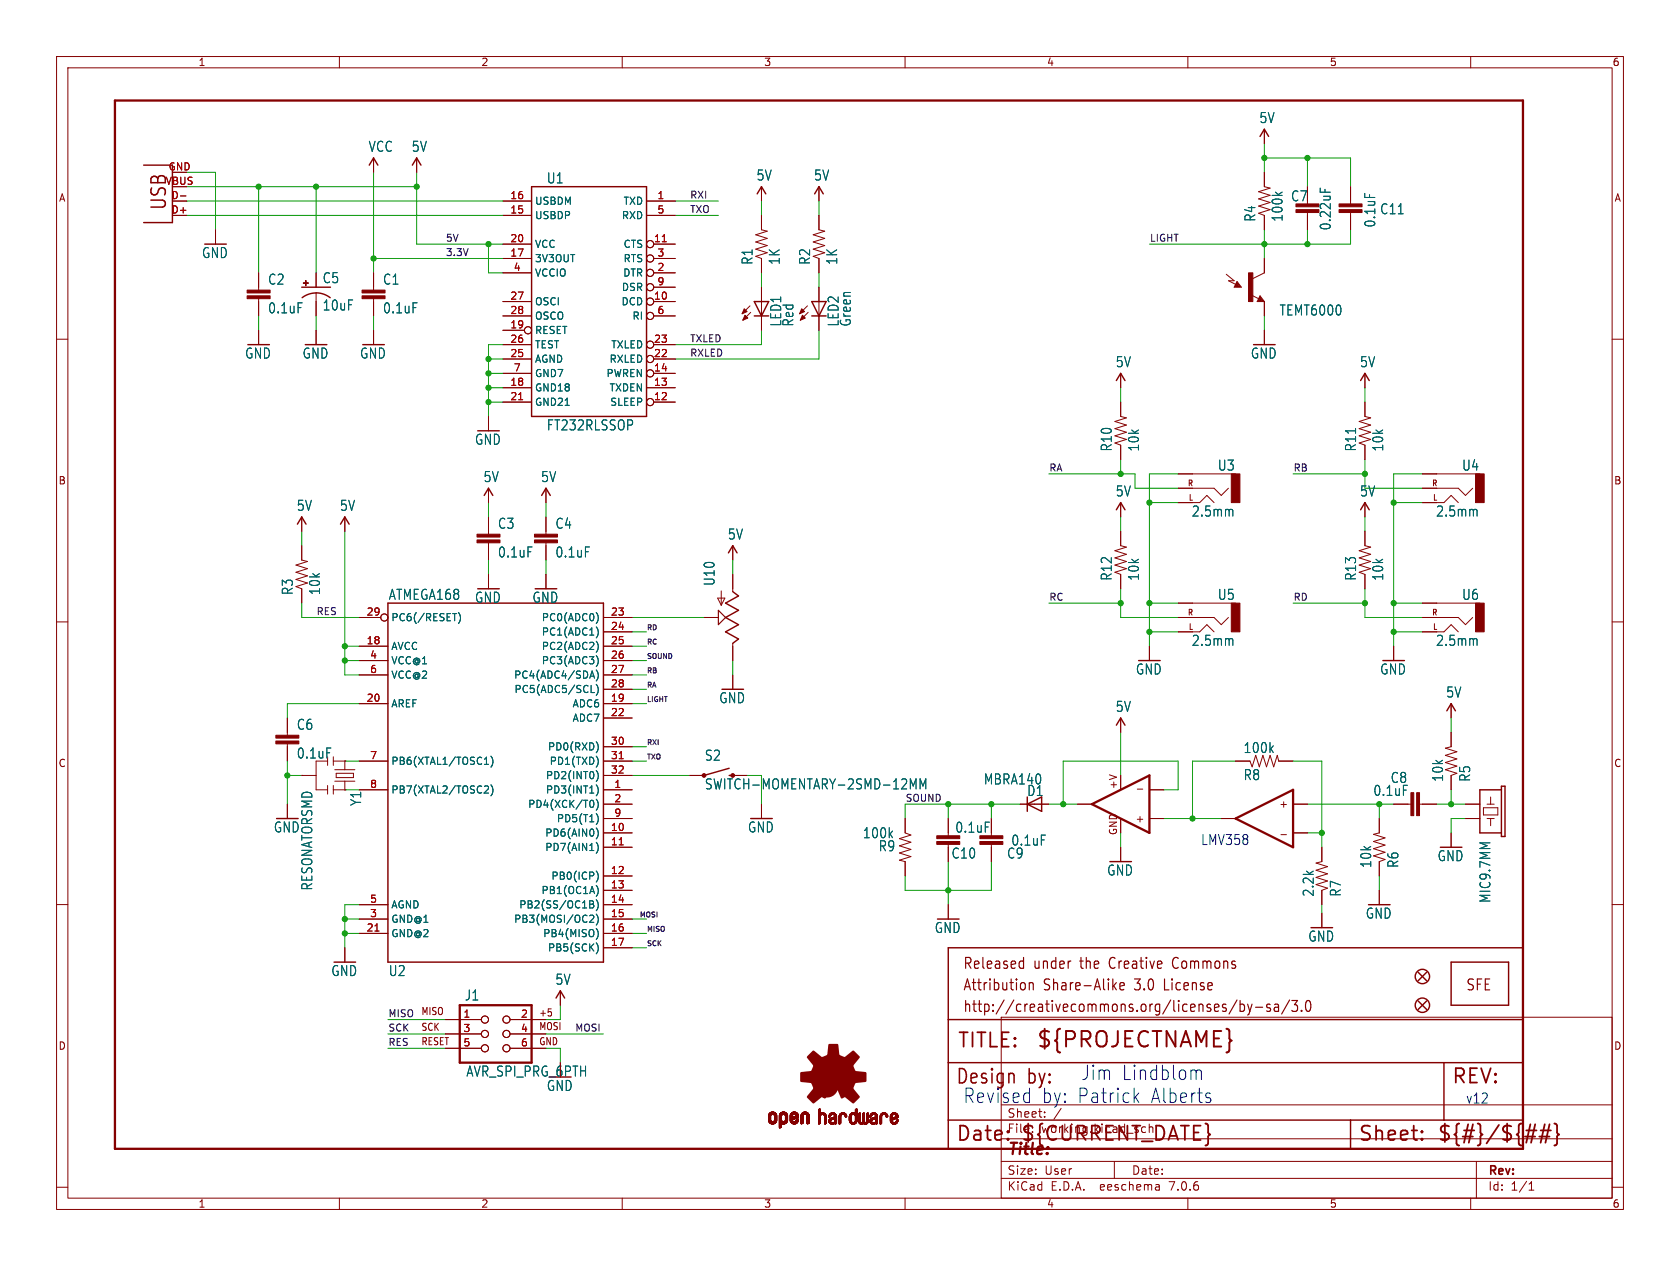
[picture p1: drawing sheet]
<svg xmlns="http://www.w3.org/2000/svg" width="297mm" height="224mm" viewBox="0 0 297 224" stroke-linecap="round" stroke-linejoin="round" font-family="sans-serif">
<defs><g id="words">
<text font-size="3.8" fill="#840000" x="183.1" y="185.7">${PROJECTNAME}</text>
<g font-size="3.5" fill="#840000">
<text x="29.7" y="37.3" transform="rotate(-90 29.7 37.3)">USB</text>
<text x="169.2" y="185.7">TITLE:</text>
<text x="168.9" y="192.1">Design</text>
<text x="256.5" y="192.1">REV:</text>
<text x="168.9" y="202.2">Date:</text>
<text x="180.3" y="202.2">${CURRENT_DATE}</text>
<text x="240" y="202.2">Sheet:</text>
<text x="254" y="202.2">${#}/${##}</text>
</g>
<g font-size="3.5" fill="#0000c2">
<text x="191" y="191.3">Jim</text>
<text x="198.2" y="191.3">Lindblom</text>
<text x="170.2" y="195.3">Revised</text>
<text x="181.6" y="192.1">by:</text>
<text x="184.1" y="195.3">by: Patrick</text>
<text x="203.4" y="195.3">Alberts</text>
</g>
<text font-size="2.8" fill="#840000" x="178" y="204.8">Title:</text>
<g font-size="2.7" fill="#840000">
<text x="170.2" y="171.7">Released</text>
<text x="182.7" y="171.7">under</text>
<text x="191.1" y="171.7">the</text>
<text x="196.5" y="171.7">Creative</text>
<text x="208" y="171.7">Commons</text>
<text x="170.2" y="175.5">Attribution</text>
<text x="170.2" y="179.3">http://creativecommons.org/licenses/by-sa/3.0</text>
<text x="184.5" y="175.5">Share-Alike</text>
<text x="200.8" y="175.5">3.0</text>
<text x="206.2" y="175.5">License</text>
<text x="259.1" y="175.5">SFE</text>
</g>
<g font-size="2.5" fill="#006464">
<text x="222.6" y="22">5V</text>
<text x="65.1" y="27.1">VCC</text>
<text x="72.7" y="27.1">5V</text>
<text x="96.6" y="32.7">U1</text>
<text x="133.7" y="32.1">5V</text>
<text x="143.8" y="32.1">5V</text>
<text x="228.1" y="35.8">C7</text>
<text x="222.2" y="39.3" transform="rotate(-90 222.2 39.3)">R4</text>
<text x="227" y="39.3" transform="rotate(-90 227 39.3)">100k</text>
<text x="235.5" y="40.8" transform="rotate(-90 235.5 40.8)">0.22uF</text>
<text x="243.3" y="40.3" transform="rotate(-90 243.3 40.3)">0.1uF</text>
<text x="243.9" y="38.1">C11</text>
<text x="35.6" y="45.9">GND</text>
<text x="133.3" y="46.9" transform="rotate(-90 133.3 46.9)">R1</text>
<text x="138.1" y="46.9" transform="rotate(-90 138.1 46.9)">1K</text>
<text x="143.4" y="46.9" transform="rotate(-90 143.4 46.9)">R2</text>
<text x="148.2" y="46.9" transform="rotate(-90 148.2 46.9)">1K</text>
<text x="47.3" y="50.6">C2</text>
<text x="57" y="50.3">C5</text>
<text x="67.6" y="50.6">C1</text>
<text x="47.3" y="55.6">0.1uF</text>
<text x="57" y="55.1">10uF</text>
<text x="67.6" y="55.6">0.1uF</text>
<text x="138.3" y="57.9" transform="rotate(-90 138.3 57.9)">LED1</text>
<text x="140.5" y="57.9" transform="rotate(-90 140.5 57.9)">Red</text>
<text x="148.5" y="57.9" transform="rotate(-90 148.5 57.9)">LED2</text>
<text x="150.6" y="57.9" transform="rotate(-90 150.6 57.9)">Green</text>
<text x="226.1" y="56">TEMT6000</text>
<text x="43.2" y="63.6">GND</text>
<text x="53.4" y="63.6">GND</text>
<text x="63.6" y="63.6">GND</text>
<text x="197.2" y="65.2">5V</text>
<text x="221" y="63.6">GND</text>
<text x="240.3" y="65.2">5V</text>
<text x="96.6" y="76.3">FT232RLSSOP</text>
<text x="83.9" y="78.9">GND</text>
<text x="196.8" y="80" transform="rotate(-90 196.8 80)">R10</text>
<text x="201.6" y="80" transform="rotate(-90 201.6 80)">10k</text>
<text x="215.2" y="83.5">U3</text>
<text x="239.9" y="80" transform="rotate(-90 239.9 80)">R11</text>
<text x="244.7" y="80" transform="rotate(-90 244.7 80)">10k</text>
<text x="258.4" y="83.5">U4</text>
<text x="85.4" y="85.5">5V</text>
<text x="95.6" y="85.5">5V</text>
<text x="197.2" y="88">5V</text>
<text x="240.3" y="88">5V</text>
<text x="52.4" y="90.6">5V</text>
<text x="60" y="90.6">5V</text>
<text x="87.9" y="93.7">C3</text>
<text x="98.1" y="93.7">C4</text>
<text x="128.6" y="95.6">5V</text>
<text x="210.6" y="91.6">2.5mm</text>
<text x="253.8" y="91.6">2.5mm</text>
<text x="87.9" y="98.8">0.1uF</text>
<text x="98.1" y="98.8">0.1uF</text>
<text x="52" y="105.4" transform="rotate(-90 52 105.4)">R3</text>
<text x="56.8" y="105.4" transform="rotate(-90 56.8 105.4)">10k</text>
<text x="68.6" y="106.3">ATMEGA168</text>
<text x="83.9" y="106.8">GND</text>
<text x="94" y="106.8">GND</text>
<text x="126.6" y="103.7" transform="rotate(-90 126.6 103.7)">U10</text>
<text x="196.8" y="102.8" transform="rotate(-90 196.8 102.8)">R12</text>
<text x="201.6" y="102.8" transform="rotate(-90 201.6 102.8)">10k</text>
<text x="215.2" y="106.3">U5</text>
<text x="239.9" y="102.8" transform="rotate(-90 239.9 102.8)">R13</text>
<text x="244.7" y="102.8" transform="rotate(-90 244.7 102.8)">10k</text>
<text x="258.4" y="106.3">U6</text>
<text x="200.7" y="119.5">GND</text>
<text x="210.6" y="114.4">2.5mm</text>
<text x="243.9" y="119.5">GND</text>
<text x="253.8" y="114.4">2.5mm</text>
<text x="127.1" y="124.6">GND</text>
<text x="255.6" y="123.6">5V</text>
<text x="52.4" y="129.3">C6</text>
<text x="197.2" y="126.1">5V</text>
<text x="52.4" y="134.4">0.1uF</text>
<text x="124.5" y="134.8">S2</text>
<text x="219.8" y="133.4">100k</text>
<text x="64.1" y="142.6" transform="rotate(-90 64.1 142.6)">Y1</text>
<text x="173.8" y="139">MBRA140</text>
<text x="181.5" y="141">D1</text>
<text x="219.8" y="138.2">R8</text>
<text x="242.7" y="141">0.1uF</text>
<text x="245.8" y="138.7">C8</text>
<text x="255.3" y="138.4" transform="rotate(-90 255.3 138.4)">10k</text>
<text x="260.1" y="138.4" transform="rotate(-90 260.1 138.4)">R5</text>
<text x="48.3" y="147.5">GND</text>
<text x="132.1" y="147.5">GND</text>
<text x="152.5" y="148.5">100k</text>
<text x="168.8" y="147.5">0.1uF</text>
<text x="178.7" y="149.8">0.1uF</text>
<text x="155.2" y="150.8">R9</text>
<text x="177.9" y="152.1">C9</text>
<text x="195.6" y="155.1">GND</text>
<text x="242.6" y="153.6" transform="rotate(-90 242.6 153.6)">10k</text>
<text x="247.4" y="153.6" transform="rotate(-90 247.4 153.6)">R6</text>
<text x="254.1" y="152.5">GND</text>
<text x="55.4" y="157.6" transform="rotate(-90 55.4 157.6)">RESONATORSMD</text>
<text x="232.5" y="158.7" transform="rotate(-90 232.5 158.7)">2.2k</text>
<text x="237.3" y="158.7" transform="rotate(-90 237.3 158.7)">R7</text>
<text x="263.7" y="159.8" transform="rotate(-90 263.7 159.8)">MIC9.7MM</text>
<text x="165.2" y="165.2">GND</text>
<text x="231.2" y="166.8">GND</text>
<text x="241.4" y="162.7">GND</text>
<text x="58.5" y="172.9">GND</text>
<text x="68.6" y="172.9">U2</text>
<text x="82.1" y="177.2">J1</text>
<text x="98.1" y="174.4">5V</text>
<text x="96.6" y="193.2">GND</text>
</g>
<g font-size="2.5" fill="#840000">
<text x="124.5" y="139.8">SWITCH-MOMENTARY-2SMD-12MM</text>
<text x="168.1" y="152.1">C10</text>
<text x="82.4" y="190.6">AVR_SPI_PRG_6PTH</text>
</g>
<g font-size="2.5" fill="#0000c2">
<text x="212.3" y="149.6">LMV358</text>
<text x="259.1" y="195.3">v12</text>
</g>
<g font-size="2.1" fill="#840000">
<text x="178" y="197.9">Sheet:</text>
<text x="178" y="200.6">File:</text>
<text x="184.1" y="200.6">working.kicad_sch</text>
<text x="178" y="208">Size:</text>
<text x="184.7" y="208">User</text>
<text x="200" y="208">Date:</text>
<text x="263" y="208.2">Rev:</text>
<text x="178" y="210.8">KiCad</text>
<text x="185.7" y="210.8">E.D.A.</text>
<text x="194.6" y="210.8">eeschema</text>
<text x="207" y="210.8">7.0.6</text>
<text x="263" y="210.8">Id:</text>
<text x="267.1" y="210.8">1/1</text>
</g>
<text font-size="2.1" fill="#0000c2" x="186.2" y="197.9">/</text>
<g font-size="1.8" fill="#840000">
<text x="35" y="11.9">1</text>
<text x="85" y="11.9">2</text>
<text x="135" y="11.9">3</text>
<text x="185" y="11.9">4</text>
<text x="235" y="11.9">5</text>
<text x="285" y="11.9">6</text>
<text x="10.3" y="35.9">A</text>
<text x="285.3" y="35.9">A</text>
<text x="10.3" y="85.9">B</text>
<text x="285.3" y="85.9">B</text>
<text x="10.3" y="135.9">C</text>
<text x="285.3" y="135.9">C</text>
<text x="197.7" y="139.7" transform="rotate(-90 197.7 139.7)">+V</text>
<text x="226" y="143.1">+</text>
<text x="197.7" y="147.8" transform="rotate(-90 197.7 147.8)">GND</text>
<text x="200.6" y="145.7">+</text>
<text x="74.4" y="179.7">MISO</text>
<text x="10.3" y="185.9">D</text>
<text x="74.4" y="185.1">RESET</text>
<text x="74.4" y="182.5">SCK</text>
<text x="95.2" y="180">+5</text>
<text x="95.2" y="182.4">MOSI</text>
<text x="285.3" y="185.9">D</text>
<text x="35" y="213.8">1</text>
<text x="85" y="213.8">2</text>
<text x="135" y="213.8">3</text>
<text x="185" y="213.8">4</text>
<text x="235" y="213.8">5</text>
<text x="285" y="213.8">6</text>
</g>
<g font-size="1.8" fill="#a90000">
<text x="29.2" y="32.8">VBUS</text>
<text x="29.7" y="30.2">GND</text>
<text x="30.2" y="35.3">D-</text>
<text x="90.1" y="35.3">16</text>
<text x="116.1" y="35.3">1</text>
<text x="30.2" y="37.8">D+</text>
<text x="90.1" y="37.8">15</text>
<text x="116.1" y="37.8">5</text>
<text x="90.1" y="45.5">17</text>
<text x="90.1" y="42.9">20</text>
<text x="115.5" y="42.9">11</text>
<text x="116.1" y="45.5">3</text>
<text x="90.1" y="53.1">27</text>
<text x="90.7" y="48">4</text>
<text x="115.5" y="53.1">10</text>
<text x="116.1" y="48">2</text>
<text x="116.1" y="50.5">9</text>
<text x="90.1" y="58.2">19</text>
<text x="90.1" y="55.6">28</text>
<text x="116.1" y="55.6">6</text>
<text x="90.1" y="63.2">25</text>
<text x="90.1" y="60.7">26</text>
<text x="90.7" y="65.8">7</text>
<text x="115.5" y="65.8">14</text>
<text x="115.5" y="63.2">22</text>
<text x="115.5" y="60.7">23</text>
<text x="90.1" y="68.3">18</text>
<text x="90.1" y="70.9">21</text>
<text x="115.5" y="70.9">12</text>
<text x="115.5" y="68.3">13</text>
<text x="64.7" y="109">29</text>
<text x="107.9" y="109">23</text>
<text x="107.9" y="111.5">24</text>
<text x="64.7" y="114">18</text>
<text x="65.3" y="116.6">4</text>
<text x="65.3" y="119.1">6</text>
<text x="107.9" y="114">25</text>
<text x="107.9" y="116.6">26</text>
<text x="107.9" y="119.1">27</text>
<text x="64.7" y="124.2">20</text>
<text x="107.9" y="124.2">19</text>
<text x="107.9" y="121.7">28</text>
<text x="107.9" y="126.7">22</text>
<text x="107.9" y="131.8">30</text>
<text x="65.3" y="134.4">7</text>
<text x="107.9" y="134.4">31</text>
<text x="107.9" y="136.9">32</text>
<text x="65.3" y="139.4">8</text>
<text x="108.5" y="139.4">1</text>
<text x="108.5" y="142">2</text>
<text x="107.9" y="147.1">10</text>
<text x="107.9" y="149.6">11</text>
<text x="108.5" y="144.5">9</text>
<text x="107.9" y="154.7">12</text>
<text x="65.3" y="159.8">5</text>
<text x="107.9" y="157.2">13</text>
<text x="107.9" y="159.8">14</text>
<text x="64.7" y="164.8">21</text>
<text x="65.3" y="162.3">3</text>
<text x="107.9" y="162.3">15</text>
<text x="107.9" y="164.8">16</text>
<text x="107.9" y="167.4">17</text>
<text x="81.8" y="180.1">1</text>
<text x="81.8" y="182.6">3</text>
<text x="81.8" y="185.2">5</text>
<text x="92" y="180.1">2</text>
<text x="92" y="182.6">4</text>
<text x="92" y="185.2">6</text>
</g>
<g font-size="1.8" fill="#006464">
<text x="94.5" y="39">USBDP</text>
<text x="94.5" y="36.4">USBDM</text>
<text x="109.8" y="39">RXD</text>
<text x="110.1" y="36.4">TXD</text>
<text x="94.5" y="46.6">3V3OUT</text>
<text x="94.5" y="44">VCC</text>
<text x="110.1" y="44">CTS</text>
<text x="110.1" y="46.6">RTS</text>
<text x="94.5" y="49.1">VCCIO</text>
<text x="109.8" y="51.7">DSR</text>
<text x="110.1" y="49.1">DTR</text>
<text x="94.5" y="59.3">RESET</text>
<text x="94.5" y="54.2">OSCI</text>
<text x="94.5" y="56.7">OSCO</text>
<text x="109.8" y="54.2">DCD</text>
<text x="111.7" y="56.7">RI</text>
<text x="94.5" y="64.4">AGND</text>
<text x="94.5" y="61.8">TEST</text>
<text x="107.7" y="64.4">RXLED</text>
<text x="108" y="61.8">TXLED</text>
<text x="94.5" y="69.4">GND18</text>
<text x="94.5" y="72">GND21</text>
<text x="94.5" y="66.9">GND7</text>
<text x="107.1" y="66.9">PWREN</text>
<text x="107.7" y="69.4">TXDEN</text>
<text x="107.8" y="72">SLEEP</text>
<text x="69.1" y="110.1">PC6(/RESET)</text>
<text x="95.7" y="110.1">PC0(ADC0)</text>
<text x="95.7" y="112.6">PC1(ADC1)</text>
<text x="69.1" y="115.2">AVCC</text>
<text x="69.1" y="117.7">VCC@1</text>
<text x="95.7" y="115.2">PC2(ADC2)</text>
<text x="95.7" y="117.7">PC3(ADC3)</text>
<text x="69.1" y="125.3">AREF</text>
<text x="69.1" y="120.2">VCC@2</text>
<text x="90.8" y="120.2">PC4(ADC4/SDA)</text>
<text x="90.8" y="122.8">PC5(ADC5/SCL)</text>
<text x="101.1" y="125.3">ADC6</text>
<text x="101.1" y="127.9">ADC7</text>
<text x="69.1" y="135.5">PB6(XTAL1/TOSC1)</text>
<text x="96.8" y="132.9">PD0(RXD)</text>
<text x="97.1" y="135.5">PD1(TXD)</text>
<text x="69.1" y="140.6">PB7(XTAL2/TOSC2)</text>
<text x="93.3" y="143.1">PD4(XCK/T0)</text>
<text x="96.4" y="140.6">PD3(INT1)</text>
<text x="96.4" y="138">PD2(INT0)</text>
<text x="96.3" y="148.2">PD6(AIN0)</text>
<text x="98.3" y="145.6">PD5(T1)</text>
<text x="96.3" y="150.7">PD7(AIN1)</text>
<text x="97.4" y="155.8">PB0(ICP)</text>
<text x="69.1" y="160.9">AGND</text>
<text x="91.7" y="160.9">PB2(SS/OC1B)</text>
<text x="95.6" y="158.3">PB1(OC1A)</text>
<text x="69.1" y="166">GND@2</text>
<text x="69.1" y="163.4">GND@1</text>
<text x="90.8" y="163.4">PB3(MOSI/OC2)</text>
<text x="95.9" y="166">PB4(MISO)</text>
<text x="96.8" y="168.5">PB5(SCK)</text>
</g>
<text font-size="1.8" fill="#009600" x="95.2" y="185.1">GND</text>
<g font-size="1.7" fill="#0f0f0f">
<text x="121.9" y="35.2">RXI</text>
<text x="121.9" y="37.8">TXO</text>
<text x="78.7" y="42.8">5V</text>
<text x="78.7" y="45.4">3.3V</text>
<text x="203.2" y="42.8">LIGHT</text>
<text x="121.9" y="60.6">TXLED</text>
<text x="121.9" y="63.2">RXLED</text>
<text x="185.4" y="83.5">RA</text>
<text x="228.6" y="83.5">RB</text>
<text x="185.4" y="106.3">RC</text>
<text x="228.6" y="106.3">RD</text>
<text x="55.9" y="108.9">RES</text>
<text x="160" y="141.9">SOUND</text>
<text x="68.6" y="180">MISO</text>
<text x="68.6" y="185.1">RES</text>
<text x="68.6" y="182.5">SCK</text>
<text x="101.6" y="182.5">MOSI</text>
</g>
<g font-size="1.4" fill="#840000">
<text x="209.9" y="86.2">R</text>
<text x="210" y="88.8">L</text>
<text x="253" y="86.2">R</text>
<text x="253.2" y="88.8">L</text>
<text x="209.9" y="109.1">R</text>
<text x="210" y="111.6">L</text>
<text x="253" y="109.1">R</text>
<text x="253.2" y="111.6">L</text>
</g>
<g font-size="1.2" fill="#0f0f0f">
<text x="114.3" y="111.5">RD</text>
<text x="114.3" y="114.1">RC</text>
<text x="114.3" y="116.6">SOUND</text>
<text x="114.3" y="119.1">RB</text>
<text x="114.3" y="121.7">RA</text>
<text x="114.3" y="124.2">LIGHT</text>
<text x="114.3" y="131.8">RXI</text>
<text x="114.3" y="134.4">TXO</text>
<text x="113" y="162.3">MOSI</text>
<text x="114.3" y="164.9">MISO</text>
<text x="114.3" y="167.4">SCK</text>
</g>
</g></defs>
<g fill="none" stroke="#840000" stroke-width=".18">
<path d="M10 10h277v203.9h-277zM12 12h273v199.9h-273zM60 10v2M110 10v2M160 10v2M210 10v2M260 10v2M30.5 35.6h2.5M66 27.9v2.6M73.7 27.9v2.6M88.9 35.6h5.1M88.9 38.1h5.1"/>
<path d="M114.3 35.6h5.1M114.3 38.1h5.1M134.6 38.1v2.5l1 .3-2 .6 2 .7-2 .6 2 .6-2 .7 2 .6-2 .6 1 .4v2.6M134.6 33v2.6M144.8 33v2.6M144.8 38.1v2.5l1 .3-2 .6 2 .7-2 .6 2 .6-2 .7 2 .6-2 .6 1 .4v2.6M223.5 22.9v2.5M223.5 30.5v2.5l1 .3-2 .6 2 .6-2 .7 2 .6-2 .6 2 .7-2 .6 1 .4v2.5M231.1 33v2.6M231.1 37.6v3M238.8 33v3.1M238.8 37.6v3"/>
<path d="M10 60h2M38.1 40.6v2.6M45.7 48.3v3M45.7 52.8v3.1M45.7 58.4v2.6M55.9 48.3v2.5M55.9 51.8v4.1M55.9 58.4v2.6M66 48.3v3M66 52.8v3.1M66 58.4v2.6M88.9 53.3h5.1"/>
<path d="M88.9 43.2h5.1M88.9 45.7h5.1M88.9 58.4h3.8M88.9 48.3h5.1M88.9 55.9h5.1M115.6 50.8h3.8M115.6 53.3h3.8M115.6 43.2h3.8M115.6 45.7h3.8M115.6 48.3h3.8M115.6 55.9h3.8M132.6 54.1l-1.4 1.4"/>
<path d="M132.7 55.2l-1.4 1.4M134.6 50.8v7.6M142.7 54.1l-1.3 1.4M142.9 55.2l-1.4 1.4M144.8 50.8v7.6M216.8 48.5l1.4 1.2h-1M217.2 49.7l1.3 .6M218.7 49.8l.8 1h-1.3zM221.3 52.2l1.2 .6M222.8 52.3l.7 1h-1.3zM223.5 45.7v2.6l-2 1M223.5 53.3v2.6"/>
<path d="M223.5 58.4v2.6M285 60h2M86.4 73.7v2.5M88.9 71.1h5.1M88.9 68.6h5.1M88.9 66h5.1M88.9 63.5h5.1M88.9 61h5.1M114.3 68.6h5.1M115.6 71.1h3.8M115.6 66h3.8M115.6 63.5h3.8"/>
<path d="M115.6 61h3.8M198.1 66v2.6M198.1 71.1v2.6l1 .2-2 .6 2 .7-2 .6 2 .7-2 .6 2 .6-2 .7 1 .3v2.6M241.3 66v2.6M241.3 71.1v2.6l1 .2-2 .6 2 .7-2 .6 2 .7-2 .6 2 .6-2 .7 1 .3v2.6M53.3 96.5v2.6l1.1 .2-2.1 .6 2.1 .7-2.1 .6 2.1 .7-2.1 .6 2.1 .6-2.1 .7 1 .3v2.6M53.3 91.4v2.6M61 91.4v2.6M86.4 86.4v2.5M86.4 91.4v3.1M86.4 96v3.1M96.5 86.4v2.5"/>
<path d="M96.5 91.4v3.1M96.5 96v3.1M129.5 96.5v2.6M198.1 88.9v2.5M198.1 94v2.5l1 .3-2 .6 2 .6-2 .7 2 .6-2 .6 2 .7-2 .6 1 .4v2.5M208.3 88.9h3.8l1.3-1.3 1.2 1.3M208.3 86.4h6.3l1.3 1.2 1.3-1.2M208.3 83.8h10.1M241.3 88.9v2.5M241.3 94v2.5l1 .3-2 .6 2 .6-2 .7 2 .6-2 .6 2 .7-2 .6 1 .4v2.5M251.5 86.4h6.3l1.3 1.2 1.2-1.2M251.5 88.9h3.8l1.2-1.3 1.3 1.3"/>
<path d="M251.5 83.8h10.1M10 110h2M63.5 114.3h5.1M63.5 109.2h3.8M63.5 116.8h5.1M63.5 119.4h5.1M86.4 101.6v2.5M96.5 101.6v2.5M106.7 114.3h5.1M106.7 109.2h5.1M106.7 111.8h5.1M106.7 116.8h5.1"/>
<path d="M106.7 119.4h5.1M124.5 109.2h2.5M126.9 105.8h1.2l-.6 1.3zM127.5 104.5v2.6M129.5 101.6v3M129.5 113.8v3M129.5 119.4v2.5M203.2 114.3v2.5M208.3 109.2h6.3l1.3 1.3 1.3-1.3M208.3 111.8h3.8l1.3-1.3 1.2 1.3M208.3 106.7h10.1M246.4 114.3v2.5"/>
<path d="M251.5 109.2h6.3l1.3 1.3 1.2-1.3M251.5 111.8h3.8l1.2-1.3 1.3 1.3M251.5 106.7h10.1M285 110h2M50.8 127v3M50.8 131.6v3M53.3 137.2h.1M53.3 137.2h2.6M55.9 134.6v5.1h2M57.9 134.6v.8M57.9 138.9v1.6M58.9 134.6h2.1"/>
<path d="M58.9 139.7h2.1M58.9 133.9v1.5M58.9 138.9v1.6M59.2 136.1h3.5M59.2 138.2h3.5M59.4 136.8h3.1v.7h-3.1zM61 134.6h.1M61 139.7h.1M61 134.6v1.5M61 138.2v1.5M63.5 134.6h5.1M63.5 139.7h5.1"/>
<path d="M63.5 124.5h5.1M106.7 134.6h5.1M106.7 139.7h5.1M106.7 124.5h5.1M106.7 127h5.1M106.7 121.9h5.1M106.7 132.1h5.1M106.7 137.2h5.1M121.9 137.2h2.6M198.1 127v2.5M201.1 139.6h.9M203.2 139.7h2.5"/>
<path d="M218.4 134.6h2.6l.4 1 .6-2 .6 2 .7-2 .6 2 .6-2 .7 2 .6-2 .3 1h2.5M256.5 129.5v2.6l-1 .2 2.1 .7-2.1 .6 2.1 .6-2.1 .7 2.1 .6-2.1 .6 2.1 .7-1.1 .4v2.5M256.5 124.5v2.5M10 160h2M50.8 142.2v2.6M106.7 142.2h5.1M106.7 144.8h5.1M106.7 147.3h5.1M106.7 149.9h5.1M106.7 154.9h5.1M106.7 157.5h5.1M134.6 142.2v2.6"/>
<path d="M160 144.8v2.5l1 .4-2 .6 2 .7-2 .6 2 .6-2 .7 2 .6-2 .6 1 .3v2.5M167.6 144.8v3M167.6 149.4v.5M175.3 144.8v3M175.3 149.4v3M180.3 142.2h5.1M190.5 142.2h2.5M198.1 149.9v2.5M203.2 144.8h2.5M215.9 144.8h2.5M226.5 147.6h.9M228.6 142.2h2.5"/>
<path d="M228.6 147.3h2.5M233.7 149.9v2.5l-1 .3 2 .6-2 .6 2 .7-2 .6 2 .6-2 .7 2 .6-1 .4v2.5M243.8 144.8v2.5l-1 .3 2.1 .6-2.1 .6 2.1 .7-2.1 .6 2.1 .6-2.1 .7 2.1 .6-1.1 .4v2.5M243.8 157.5v2.5M246.4 142.2h3M251 142.2h3M256.5 147.3v2.6M259.1 142.2h2.5M259.1 144.8h2.5M262.3 142.9h2.5v1.2h-2.5zM262.9 142.2h1.3M262.9 144.8h1.3"/>
<path d="M263.5 141v1.2M263.5 144.8v1.3M285 160h2M61 167.6v2.6M63.5 160h5.1M63.5 162.6h5.1M63.5 165.1h5.1M97.5 179.1v.5M99.1 175.3v2.5M106.7 160h5.1M106.7 162.6h5.1M106.7 165.1h5.1"/>
<path d="M106.7 167.6h5.1M167.6 160v2.6M177 179.9h108v32h-108zM233.7 161.5v2.6M78.7 180.3h6.4M78.7 182.9h6.4M78.7 185.4h6.4M90.2 180.3h6.3M90.2 182.9h6.3M90.2 185.4h6.3M177 195.4h108M184.7 197.5v.1"/>
<path d="M187.6 196l-1.3 2M10 210h2M60 211.9v2M110 211.9v2M160 211.9v2M177 208.4h108M177 205.4h108M177 201.4h108M197 205.4v3M204.9 209.6l.1 .9M205 210.4l-.2 .1M205 209.9h-.2"/>
<path d="M210 211.9v2M260 211.9v2M261 205.4v6.5M270.3 210.5h.9M270.3 209.4l.4-.4v1.5M285 210h2"/>
<circle cx="93.3" cy="58.4" r=".63"/>
<circle cx="114.9" cy="45.7" r=".63"/>
<circle cx="114.9" cy="53.3" r=".63"/>
<circle cx="114.9" cy="48.3" r=".63"/>
<circle cx="114.9" cy="43.2" r=".63"/>
<circle cx="114.9" cy="50.8" r=".63"/>
<circle cx="114.9" cy="55.9" r=".63"/>
<circle cx="114.9" cy="61" r=".63"/>
<circle cx="114.9" cy="71.1" r=".63"/>
<circle cx="114.9" cy="66" r=".63"/>
<circle cx="114.9" cy="63.5" r=".63"/>
<circle cx="67.9" cy="109.2" r=".63"/>
<circle cx="85.7" cy="182.9" r=".63"/>
<circle cx="85.7" cy="180.3" r=".63"/>
<circle cx="85.7" cy="185.4" r=".63"/>
<circle cx="89.5" cy="180.3" r=".63"/>
<circle cx="89.5" cy="182.9" r=".63"/>
<circle cx="89.5" cy="185.4" r=".63"/>
</g>
<g fill="none" stroke="#840000" stroke-width=".25">
<path d="M25.4 29.2h5.1v10.2h-5.1M65.3 29.2l.7-1.3 .8 1.3M72.9 29.2l.8-1.3 .7 1.3M94 33h20.3v40.7h-20.3zM133.9 34.3l.7-1.3 .8 1.3M144 34.3l.8-1.3 .7 1.3M222.8 24.1l.7-1.2 .8 1.2M53.3 50.8h5.1M53.4 52.7a4.1 4.1 0 0 1 5 0M133.3 55.9h2.6M133.3 53.3h2.6l-1.3 2.6zM143.5 55.9h2.5"/>
<path d="M143.5 53.3h2.5l-1.2 2.6zM218.7 50.3l.1 .2h-.4l.3-.5 .5 .7h-.8M222.8 52.8l.1 .3h-.4l.3-.5 .5 .6h-.8M197.4 67.3l.7-1.3 .8 1.3M240.5 67.3l.8-1.3 .8 1.3M52.6 92.7l.7-1.3 .8 1.3M60.2 92.7l.8-1.3 .7 1.3M85.6 87.6l.8-1.2 .7 1.2M95.8 87.6l.7-1.2 .8 1.2M128.8 97.8l.7-1.3 .8 1.3M197.4 90.2l.7-1.3 .8 1.3M240.5 90.2l.8-1.3 .8 1.3"/>
<path d="M68.6 106.7h38.1v63.5h-38.1zM129.5 104.6l1.1 .8-2.3 1.3 2.3 1.3-2.3 1.2 2.3 1.3-2.3 1.3 2.3 1.2-1.1 .8M128.9 135.9l-4.4 1.3M197.4 128.3l.7-1.3 .8 1.3M255.8 125.7l.7-1.2 .8 1.2M265.4 139.1h.7v8.9h-.7zM265.4 139.7h-3.8v7.6h3.8M181.6 142.2l2.5-1.2v2.5zM181.6 141v2.5M98.3 176.5l.8-1.2 .7 1.2M167.6 167.6h101.6v35.6h-101.6zM250.7 172l1.5 1.5"/>
<path d="M250.7 177l1.5 1.6M252.2 172l-1.5 1.5M252.2 177l-1.5 1.6M256.5 170.2h10.2v7.6h-10.2zM167.6 198.1h101.6M167.6 180.3h101.6M167.6 188h101.6M238.8 198.1v5.1M255.3 188v10.1"/>
<circle cx="251.5" cy="177.8" r="1.27"/>
<circle cx="251.5" cy="172.7" r="1.27"/>
</g>
<path d="M20.3 17.8h248.9v185.4h-248.9zM193 142.2l10.2-5v10.1zM218.4 144.8l10.2-5.1v10.2zM81.3 177.8h12.7v10.2h-12.7z" fill="none" stroke="#840000" stroke-width=".41"/>
<g fill="#840000" stroke="#840000" stroke-width=".18">
<path d="M94.5 95.5h4.1v.5h-4.1z"/>
<path d="M94.5 94.5h4.1v.5h-4.1z"/>
<path d="M236.7 37.1h4.1v.5h-4.1z"/>
<path d="M236.7 36.1h4.1v.5h-4.1z"/>
<path d="M64 52.3h4.1v.5h-4.1z"/>
<path d="M64 51.3h4.1v.5h-4.1z"/>
<path d="M53.6 50h.9v.1h-.9z"/>
<path d="M54 49.6h.1v.9h-.1z"/>
<path d="M43.7 52.3h4.1v.5h-4.1z"/>
<path d="M43.7 51.3h4.1v.5h-4.1z"/>
<path d="M249.4 140.2h.5v4.1h-.5z"/>
<path d="M250.4 140.2h.6v4.1h-.6z"/>
<path d="M173.2 147.8h4.1v.5h-4.1z"/>
<path d="M173.2 148.8h4.1v.6h-4.1z"/>
<path d="M229.1 37.1h4.1v.5h-4.1z"/>
<path d="M229.1 36.1h4.1v.5h-4.1z"/>
<path d="M131.6 54.6l.5 .5-.9 .4z"/>
<path d="M131.7 55.8l.5 .5-.9 .3z"/>
<path d="M165.6 147.8h4.1v.5h-4.1z"/>
<path d="M165.6 148.8h4.1v.6h-4.1z"/>
<path d="M84.3 95.5h4.1v.5h-4.1z"/>
<path d="M84.3 94.5h4.1v.5h-4.1z"/>
<path d="M220.7 48.3h.8v5h-.8z"/>
<path d="M141.7 54.6l.5 .5-.8 .4z"/>
<path d="M141.9 55.8l.5 .5-.9 .3z"/>
<path d="M48.8 131.1h4v.5h-4z"/>
<path d="M48.8 130h4v.6h-4z"/>
<path d="M135.9 198.1h.3z"/>
<path d="M135.9 198l.3 .1z"/>
<path d="M135.9 198h.3z"/>
<path d="M135.9 197.9l.3 .1z"/>
<path d="M135.9 197.9h.3z"/>
<path d="M135.9 197.8l.3 .1z"/>
<path d="M135.9 197.8h.3z"/>
<path d="M135.9 197.7l.3 .1z"/>
<path d="M135.9 197.7h.3z"/>
<path d="M135.9 197.6l.3 .1z"/>
<path d="M135.9 197.6h.3z"/>
<path d="M135.9 197.5l.3 .1z"/>
<path d="M135.9 197.5h.3z"/>
<path d="M135.9 197.4l.3 .1z"/>
<path d="M135.9 197.4h.3z"/>
<path d="M135.9 198.2h.4z"/>
<path d="M135.9 198.1l.4 .1z"/>
<path d="M135.9 197.4h.4z"/>
<path d="M135.9 197.3l.4 .1z"/>
<path d="M135.9 197.3h.4z"/>
<path d="M135.9 198.3h.4z"/>
<path d="M135.9 198.2l.4 .1z"/>
<path d="M135.9 197.2l.4 .1z"/>
<path d="M135.9 197.2h.4z"/>
<path d="M135.9 198.3l.5 .1z"/>
<path d="M135.9 198.3h.5z"/>
<path d="M135.9 197.2h.5z"/>
<path d="M135.9 197.1l.5 .1z"/>
<path d="M135.9 197.1h.5z"/>
<path d="M135.9 198.4h.6z"/>
<path d="M135.9 198.4h.5z"/>
<path d="M135.9 197.1h.6z"/>
<path d="M135.9 198.4h1.3z"/>
<path d="M135.9 197.1h1.3z"/>
<path d="M136 198.5h1.2z"/>
<path d="M136 198.4l1.2 .1z"/>
<path d="M136 197l1.2 .1z"/>
<path d="M136 197h1.2z"/>
<path d="M136 196.9l1.2 .1z"/>
<path d="M136 198.5l1.2 .1z"/>
<path d="M136 196.9h1.2z"/>
<path d="M136 198.6h1.2z"/>
<path d="M136 198.6h1.1z"/>
<path d="M136 196.9h1.1z"/>
<path d="M136.1 198.6h1z"/>
<path d="M136.1 196.9h1z"/>
<path d="M136.1 198.6l1 .1z"/>
<path d="M136.1 196.8l1 .1z"/>
<path d="M136.1 198.7h1z"/>
<path d="M136.1 196.8h1z"/>
<path d="M136.2 198.7h.8z"/>
<path d="M136.2 196.8h.8z"/>
<path d="M136.2 196.8h.7z"/>
<path d="M136.3 198.7h.6z"/>
<path d="M136.3 198.7l.6 .1z"/>
<path d="M136.3 196.7l.6 .1z"/>
<path d="M136.3 198.8h.5z"/>
<path d="M136.3 196.7h.5z"/>
<path d="M136.4 196.7h.4z"/>
<path d="M136.4 198.8h.4z"/>
<path d="M136.4 196.7h.3z"/>
<path d="M136.5 198.8h.2z"/>
<path d="M136.5 196.7h.2z"/>
<path d="M136.6 197.1h.6z"/>
<path d="M136.7 198.4h.5z"/>
<path d="M136.7 197.1h.5z"/>
<path d="M136.7 198.4h.6z"/>
<path d="M136.7 197.1h.6z"/>
<path d="M136.8 197.1h.5z"/>
<path d="M136.8 198.4h.5z"/>
<path d="M136.8 198.3l.5 .1z"/>
<path d="M136.8 198.3h.5z"/>
<path d="M136.8 197.1l.5 .1z"/>
<path d="M136.8 197.2h.5z"/>
<path d="M136.9 197.2h.4z"/>
<path d="M136.9 198.3h.4z"/>
<path d="M136.9 197.2l.4 .1z"/>
<path d="M136.9 198.2l.4 .1z"/>
<path d="M136.9 198.2h.4z"/>
<path d="M136.9 197.3h.4z"/>
<path d="M136.9 198.1l.4 .1z"/>
<path d="M136.9 198.1h.4z"/>
<path d="M136.9 198l.4 .1z"/>
<path d="M136.9 198h.4z"/>
<path d="M136.9 197.9l.4 .1z"/>
<path d="M136.9 197.9h.4z"/>
<path d="M136.9 197.8l.4 .1z"/>
<path d="M136.9 197.8h.4z"/>
<path d="M136.9 197.7l.4 .1z"/>
<path d="M136.9 197.7h.4z"/>
<path d="M136.9 197.6l.4 .1z"/>
<path d="M136.9 197.6h.4z"/>
<path d="M136.9 197.5l.4 .1z"/>
<path d="M136.9 197.5h.4z"/>
<path d="M136.9 197.4l.4 .1z"/>
<path d="M136.9 197.4h.4z"/>
<path d="M136.9 197.3l.4 .1z"/>
<path d="M137.8 199.4l.2 .1z"/>
<path d="M137.8 199.4h.2z"/>
<path d="M137.8 199.4h.3z"/>
<path d="M137.8 199.3l.4 .1z"/>
<path d="M137.8 199.3h.4z"/>
<path d="M137.8 199.2l.4 .1z"/>
<path d="M137.8 199.2h.4z"/>
<path d="M137.8 199.1l.4 .1z"/>
<path d="M137.8 199.1h.4z"/>
<path d="M137.8 199l.4 .1z"/>
<path d="M137.8 199h.4z"/>
<path d="M137.8 198.9l.4 .1z"/>
<path d="M137.8 198.9h.4z"/>
<path d="M137.8 198.8l.4 .1z"/>
<path d="M137.8 198.8h.4z"/>
<path d="M137.8 198.7l1 .1z"/>
<path d="M137.8 198.7h1z"/>
<path d="M137.8 198.7h1.1z"/>
<path d="M137.8 198.7h1.2z"/>
<path d="M137.8 198.6l1.2 .1z"/>
<path d="M137.8 198.6h1.2z"/>
<path d="M137.8 198.6h1.3z"/>
<path d="M137.8 198.5l1.3 .1z"/>
<path d="M137.8 198.5h1.3z"/>
<path d="M137.8 198.4l1.3 .1z"/>
<path d="M137.8 198.4h1.4z"/>
<path d="M137.8 198.4h.6z"/>
<path d="M137.8 198.4h.5z"/>
<path d="M137.8 198.3l.5 .1z"/>
<path d="M137.8 198.3h.5z"/>
<path d="M137.8 198.3h.4z"/>
<path d="M137.8 198.2l.4 .1z"/>
<path d="M137.8 198.2h.4z"/>
<path d="M137.8 198.1l.4 .1z"/>
<path d="M137.8 198.1h.4z"/>
<path d="M137.8 198l.4 .1z"/>
<path d="M137.8 198h.4z"/>
<path d="M137.8 197.9l.4 .1z"/>
<path d="M137.8 197.9h.4z"/>
<path d="M137.8 197.8l.4 .1z"/>
<path d="M137.8 197.8h.4z"/>
<path d="M137.8 197.7l.4 .1z"/>
<path d="M137.8 197.7h.4z"/>
<path d="M137.8 197.6l.4 .1z"/>
<path d="M137.8 197.6h.4z"/>
<path d="M137.8 197.5l.4 .1z"/>
<path d="M137.8 197.5h.4z"/>
<path d="M137.8 197.4l.4 .1z"/>
<path d="M137.8 197.4h.4z"/>
<path d="M137.8 197.3l.4 .1z"/>
<path d="M137.8 197.3h.4z"/>
<path d="M137.8 199.5h.1z"/>
<path d="M137.8 199.5h.2z"/>
<path d="M137.8 197.2l.4 .1z"/>
<path d="M137.8 197.2h.4z"/>
<path d="M137.8 197.2h.5z"/>
<path d="M137.8 197.1l.5 .1z"/>
<path d="M137.8 197.1h.5z"/>
<path d="M137.8 197.1h.6z"/>
<path d="M137.9 197.1h.5z"/>
<path d="M137.9 197.1h1.3z"/>
<path d="M137.9 197l1.2 .1z"/>
<path d="M137.9 197h1.2z"/>
<path d="M137.9 196.9l1.2 .1z"/>
<path d="M137.9 196.9h1.2z"/>
<path d="M137.9 196.9h1.1z"/>
<path d="M138 196.9h1z"/>
<path d="M138 196.8l1 .1z"/>
<path d="M138.1 196.8h.9z"/>
<path d="M138.1 196.8h.8z"/>
<path d="M138.2 196.8h.6z"/>
<path d="M138.2 196.7l.6 .1z"/>
<path d="M138.2 198.8h.6z"/>
<path d="M138.3 196.7h.5z"/>
<path d="M138.3 198.8h.4z"/>
<path d="M138.3 196.7h.4z"/>
<path d="M138.4 198.8h.2z"/>
<path d="M138.4 196.7h.2z"/>
<path d="M138.6 197.1h.6z"/>
<path d="M138.6 198.4h.6z"/>
<path d="M138.7 198.4h.5z"/>
<path d="M138.7 197.1h.5z"/>
<path d="M138.7 198.3l.5 .1z"/>
<path d="M138.7 197.1l.5 .1z"/>
<path d="M138.7 198.3h.5z"/>
<path d="M138.7 197.2h.5z"/>
<path d="M138.8 198.3h.4z"/>
<path d="M138.8 197.2h.4z"/>
<path d="M138.8 197.2l.4 .1z"/>
<path d="M138.8 198.2l.4 .1z"/>
<path d="M138.8 197.3h.4z"/>
<path d="M138.8 198.2h.4z"/>
<path d="M138.8 198.1l.4 .1z"/>
<path d="M138.8 198.1h.4z"/>
<path d="M138.8 197.4h.4z"/>
<path d="M138.8 197.3l.4 .1z"/>
<path d="M138.9 198.1h.3z"/>
<path d="M138.9 198l.3 .1z"/>
<path d="M138.9 198h.3z"/>
<path d="M138.9 197.9l.3 .1z"/>
<path d="M138.9 197.9h.3z"/>
<path d="M138.9 197.8l.3 .1z"/>
<path d="M138.9 197.8h.3z"/>
<path d="M138.9 197.7l.3 .1z"/>
<path d="M138.9 197.7h.3z"/>
<path d="M138.9 197.6l.3 .1z"/>
<path d="M138.9 197.6h.3z"/>
<path d="M138.9 197.5l.3 .1z"/>
<path d="M138.9 197.5h.3z"/>
<path d="M138.9 197.4l.3 .1z"/>
<path d="M138.9 197.4h.3z"/>
<path d="M139.7 198.2h.4z"/>
<path d="M139.7 198.1l.4 .1z"/>
<path d="M139.7 198.1h.4z"/>
<path d="M139.7 198.1h.5z"/>
<path d="M139.7 198l.5 .1z"/>
<path d="M139.7 198h.5z"/>
<path d="M139.7 198h.6z"/>
<path d="M139.7 198h.7z"/>
<path d="M139.7 197.9l.7 .1z"/>
<path d="M139.7 197.9h.7z"/>
<path d="M139.7 197.9h.8z"/>
<path d="M139.7 197.9h.9z"/>
<path d="M139.7 197.8l.9 .1z"/>
<path d="M139.7 197.8h.9z"/>
<path d="M139.7 197.8h1z"/>
<path d="M139.7 197.8h1.1z"/>
<path d="M139.7 197.7l1.1 .1z"/>
<path d="M139.7 197.7h1.2z"/>
<path d="M139.7 197.7h1.3z"/>
<path d="M139.7 197.7h1.4z"/>
<path d="M139.7 197.6l1.4 .1z"/>
<path d="M139.7 197.6h1.4z"/>
<path d="M139.7 197.6h.4z"/>
<path d="M139.7 197.6h.3z"/>
<path d="M139.7 197.5l.3 .1z"/>
<path d="M139.7 197.5h.3z"/>
<path d="M139.7 197.4l.4 .1z"/>
<path d="M139.7 197.4h.4z"/>
<path d="M139.7 197.3l.4 .1z"/>
<path d="M139.7 197.3h.4z"/>
<path d="M139.7 198.3h.5z"/>
<path d="M139.7 198.3h.4z"/>
<path d="M139.7 198.2l.4 .1z"/>
<path d="M139.7 197.2l.4 .1z"/>
<path d="M139.7 197.2h.4z"/>
<path d="M139.7 197.2h.5z"/>
<path d="M139.7 198.4h.5z"/>
<path d="M139.7 198.3l.5 .1z"/>
<path d="M139.7 197.1l.5 .1z"/>
<path d="M139.7 198.4h.6z"/>
<path d="M139.7 197.1h.5z"/>
<path d="M139.7 197.1h.6z"/>
<path d="M139.8 198.4h.5z"/>
<path d="M139.8 197.1h.5z"/>
<path d="M139.8 198.4h1.3z"/>
<path d="M139.8 197.1h.6z"/>
<path d="M139.8 198.5h1.2z"/>
<path d="M139.8 198.4l1.2 .1z"/>
<path d="M139.8 197.1h1.3z"/>
<path d="M139.8 197l1.3 .1z"/>
<path d="M139.8 197h1.3z"/>
<path d="M139.8 197h1.2z"/>
<path d="M139.8 198.5l1.2 .1z"/>
<path d="M139.9 198.6h1.1z"/>
<path d="M139.9 196.9l1.1 .1z"/>
<path d="M139.9 196.9h1.1z"/>
<path d="M139.9 198.6h1z"/>
<path d="M139.9 196.9h1z"/>
<path d="M139.9 198.6l1 .1z"/>
<path d="M139.9 196.8l1 .1z"/>
<path d="M140 198.7h.9z"/>
<path d="M140 196.8h.9z"/>
<path d="M140 198.7h.8z"/>
<path d="M140 196.8h.8z"/>
<path d="M140.1 196.8h.7z"/>
<path d="M140.1 198.7h.7z"/>
<path d="M140.1 196.7l.6 .1z"/>
<path d="M140.1 198.7l.6 .1z"/>
<path d="M140.2 196.7h.5z"/>
<path d="M140.2 198.8h.5z"/>
<path d="M140.2 197.6h.9z"/>
<path d="M140.2 196.7h.4z"/>
<path d="M140.2 198.8h.4z"/>
<path d="M140.3 198.8h.3z"/>
<path d="M140.3 198.8h.2z"/>
<path d="M140.3 197.6h.8z"/>
<path d="M140.3 196.7h.3z"/>
<path d="M140.3 196.7h.2z"/>
<path d="M140.4 197.5l.7 .1z"/>
<path d="M140.4 197.5h.7z"/>
<path d="M140.5 197.5h.6z"/>
<path d="M140.5 197.1h.6z"/>
<path d="M140.5 198.4h.6z"/>
<path d="M140.6 197.4l.5 .1z"/>
<path d="M140.6 197.1h.5z"/>
<path d="M140.6 198.4h.5z"/>
<path d="M140.6 197.4h.5z"/>
<path d="M140.6 197.1l.5 .1z"/>
<path d="M140.6 198.3l.5 .1z"/>
<path d="M140.6 197.2h.5z"/>
<path d="M140.6 198.3h.5z"/>
<path d="M140.7 198.3h.4z"/>
<path d="M140.7 197.2h.4z"/>
<path d="M140.7 197.4h.4z"/>
<path d="M140.7 197.2l.4 .1z"/>
<path d="M140.7 197.3h.4z"/>
<path d="M140.7 198.2l.4 .1z"/>
<path d="M140.7 198.2h.4z"/>
<path d="M140.7 197.3l.4 .1z"/>
<path d="M140.8 198.1l.3 .1z"/>
<path d="M140.8 198.1h.3z"/>
<path d="M140.8 198l.3 .1z"/>
<path d="M140.8 198h.3z"/>
<path d="M140.9 198h.2z"/>
<path d="M140.9 197.9l.2 .1z"/>
<path d="M140.9 197.9h.2z"/>
<path d="M141 197.9h.1z"/>
<path d="M141.6 198.7h.3z"/>
<path d="M141.6 198.7h.4z"/>
<path d="M141.6 198.6l.4 .1z"/>
<path d="M141.6 198.6h.4z"/>
<path d="M141.6 198.5l.4 .1z"/>
<path d="M141.6 198.5h.4z"/>
<path d="M141.6 198.4l.4 .1z"/>
<path d="M141.6 198.4h.4z"/>
<path d="M141.6 198.3l.4 .1z"/>
<path d="M141.6 198.3h.4z"/>
<path d="M141.6 198.2l.4 .1z"/>
<path d="M141.6 198.2h.4z"/>
<path d="M141.6 198.1l.4 .1z"/>
<path d="M141.6 198.1h.4z"/>
<path d="M141.6 198l.4 .1z"/>
<path d="M141.6 198h.4z"/>
<path d="M141.6 197.9l.4 .1z"/>
<path d="M141.6 197.9h.4z"/>
<path d="M141.6 197.8l.4 .1z"/>
<path d="M141.6 197.8h.4z"/>
<path d="M141.6 197.7l.4 .1z"/>
<path d="M141.6 197.7h.4z"/>
<path d="M141.6 197.6l.4 .1z"/>
<path d="M141.6 197.6h.4z"/>
<path d="M141.6 197.5l.4 .1z"/>
<path d="M141.6 197.5h.4z"/>
<path d="M141.6 197.4l.4 .1z"/>
<path d="M141.6 197.4h.4z"/>
<path d="M141.6 198.7h.2z"/>
<path d="M141.6 197.3l.4 .1z"/>
<path d="M141.6 197.3h.4z"/>
<path d="M141.6 198.7l.2 .1z"/>
<path d="M141.6 198.8h.2z"/>
<path d="M141.6 197.2l.4 .1z"/>
<path d="M141.6 197.2h.5z"/>
<path d="M141.6 198.8h.1z"/>
<path d="M141.6 197.1l.5 .1z"/>
<path d="M141.6 197.1h.5z"/>
<path d="M141.6 197.1h.6z"/>
<path d="M141.7 197.1h.5z"/>
<path d="M141.7 197.1h.6z"/>
<path d="M141.7 197.1h1.3z"/>
<path d="M141.7 197l1.3 .1z"/>
<path d="M141.7 197h1.3z"/>
<path d="M141.7 197h1.2z"/>
<path d="M141.8 196.9l1.1 .1z"/>
<path d="M141.8 196.9h1.1z"/>
<path d="M141.8 196.9h1z"/>
<path d="M141.9 196.8l.9 .1z"/>
<path d="M141.9 196.8h.9z"/>
<path d="M141.9 196.8h.8z"/>
<path d="M142 196.8h.7z"/>
<path d="M142 196.7l.6 .1z"/>
<path d="M142.1 196.7h.5z"/>
<path d="M142.1 196.7h.4z"/>
<path d="M142.2 196.7h.3z"/>
<path d="M142.2 196.7h.2z"/>
<path d="M142.4 197.1h.6z"/>
<path d="M142.5 197.1h.5z"/>
<path d="M142.5 197.1l.5 .1z"/>
<path d="M142.6 197.2h.4z"/>
<path d="M142.6 197.2l.4 .1z"/>
<path d="M142.6 197.3h.4z"/>
<path d="M142.6 197.3h.5z"/>
<path d="M142.7 197.3h.4z"/>
<path d="M142.7 198.7h.2z"/>
<path d="M142.7 198.7h.3z"/>
<path d="M142.7 198.7h.4z"/>
<path d="M142.7 198.6l.4 .1z"/>
<path d="M142.7 198.6h.4z"/>
<path d="M142.7 198.5l.4 .1z"/>
<path d="M142.7 198.5h.4z"/>
<path d="M142.7 198.4l.4 .1z"/>
<path d="M142.7 198.4h.4z"/>
<path d="M142.7 198.3l.4 .1z"/>
<path d="M142.7 198.3h.4z"/>
<path d="M142.7 198.2l.4 .1z"/>
<path d="M142.7 198.2h.4z"/>
<path d="M142.7 198.1l.4 .1z"/>
<path d="M142.7 198.1h.4z"/>
<path d="M142.7 198l.4 .1z"/>
<path d="M142.7 198h.4z"/>
<path d="M142.7 197.9l.4 .1z"/>
<path d="M142.7 197.9h.4z"/>
<path d="M142.7 197.8l.4 .1z"/>
<path d="M142.7 197.8h.4z"/>
<path d="M142.7 197.7l.4 .1z"/>
<path d="M142.7 197.7h.4z"/>
<path d="M142.7 197.6l.4 .1z"/>
<path d="M142.7 197.6h.4z"/>
<path d="M142.7 197.5l.4 .1z"/>
<path d="M142.7 197.5h.4z"/>
<path d="M142.7 197.4l.4 .1z"/>
<path d="M142.7 197.4h.4z"/>
<path d="M142.7 197.3l.4 .1z"/>
<path d="M142.7 198.7l.2 .1z"/>
<path d="M142.7 198.8h.2z"/>
<path d="M142.7 198.8h.1z"/>
<path d="M144.7 198.8h.2z"/>
<path d="M144.7 196.3h.3z"/>
<path d="M144.7 198.8h.1z"/>
<path d="M144.7 198.7l.2 .1z"/>
<path d="M144.7 198.7h.3z"/>
<path d="M144.7 198.6l.3 .1z"/>
<path d="M144.7 198.6h.3z"/>
<path d="M144.7 198.5l.3 .1z"/>
<path d="M144.7 198.5h.3z"/>
<path d="M144.7 198.4l.3 .1z"/>
<path d="M144.7 198.4h.3z"/>
<path d="M144.7 198.3l.3 .1z"/>
<path d="M144.7 198.3h.3z"/>
<path d="M144.7 198.2l.3 .1z"/>
<path d="M144.7 198.2h.3z"/>
<path d="M144.7 198.1l.3 .1z"/>
<path d="M144.7 198.1h.3z"/>
<path d="M144.7 198l.3 .1z"/>
<path d="M144.7 198h.3z"/>
<path d="M144.7 197.9l.3 .1z"/>
<path d="M144.7 197.9h.3z"/>
<path d="M144.7 197.8l.3 .1z"/>
<path d="M144.7 197.8h.3z"/>
<path d="M144.7 197.7l.3 .1z"/>
<path d="M144.7 197.7h.3z"/>
<path d="M144.7 197.6l.3 .1z"/>
<path d="M144.7 197.6h.3z"/>
<path d="M144.7 197.5l.3 .1z"/>
<path d="M144.7 197.5h.3z"/>
<path d="M144.7 197.4l.3 .1z"/>
<path d="M144.7 197.4h.3z"/>
<path d="M144.7 197.3l.3 .1z"/>
<path d="M144.7 197.3h.3z"/>
<path d="M144.7 197.3h.4z"/>
<path d="M144.7 197.2l.4 .1z"/>
<path d="M144.7 197.2h.4z"/>
<path d="M144.7 197.2h.5z"/>
<path d="M144.7 197.1l.5 .1z"/>
<path d="M144.7 197.1h.6z"/>
<path d="M144.7 197.1h.7z"/>
<path d="M144.7 197.1h1.2z"/>
<path d="M144.7 197l1.2 .1z"/>
<path d="M144.7 197h1.2z"/>
<path d="M144.7 197h1.1z"/>
<path d="M144.7 196.9l1.1 .1z"/>
<path d="M144.7 196.9h1.1z"/>
<path d="M144.7 196.9h1z"/>
<path d="M144.7 196.9h.3z"/>
<path d="M144.7 196.8l.3 .1z"/>
<path d="M144.7 196.8h.3z"/>
<path d="M144.7 196.7l.3 .1z"/>
<path d="M144.7 196.7h.3z"/>
<path d="M144.7 196.6l.3 .1z"/>
<path d="M144.7 196.6h.3z"/>
<path d="M144.7 196.5l.3 .1z"/>
<path d="M144.7 196.5h.3z"/>
<path d="M144.7 196.4l.3 .1z"/>
<path d="M144.7 196.4h.3z"/>
<path d="M144.7 196.3l.3 .1z"/>
<path d="M144.7 196.2l.3 .1z"/>
<path d="M144.7 196.2h.3z"/>
<path d="M144.8 196.2h.2z"/>
<path d="M145.1 196.9h.6z"/>
<path d="M145.2 196.9h.4z"/>
<path d="M145.2 196.8l.4 .1z"/>
<path d="M145.2 196.8h.4z"/>
<path d="M145.3 196.8h.1z"/>
<path d="M145.4 197.1h.6z"/>
<path d="M145.5 197.1h.5z"/>
<path d="M145.6 197.1l.4 .1z"/>
<path d="M145.6 197.2h.4z"/>
<path d="M145.7 197.2h.3z"/>
<path d="M145.7 197.2l.3 .1z"/>
<path d="M145.7 197.3h.3z"/>
<path d="M145.7 197.3h.4z"/>
<path d="M145.8 197.3l.3 .1z"/>
<path d="M145.8 197.4h.3z"/>
<path d="M145.8 197.5h.3z"/>
<path d="M145.8 197.4l.3 .1z"/>
<path d="M145.8 198.8h.1z"/>
<path d="M145.8 198.8h.2z"/>
<path d="M145.8 198.7l.2 .1z"/>
<path d="M145.8 198.7h.2z"/>
<path d="M145.8 198.7h.3z"/>
<path d="M145.8 198.6l.3 .1z"/>
<path d="M145.8 198.6h.3z"/>
<path d="M145.8 198.5l.3 .1z"/>
<path d="M145.8 198.5h.3z"/>
<path d="M145.8 198.4l.3 .1z"/>
<path d="M145.8 198.4h.3z"/>
<path d="M145.8 198.3l.3 .1z"/>
<path d="M145.8 198.3h.3z"/>
<path d="M145.8 198.2l.3 .1z"/>
<path d="M145.8 198.2h.3z"/>
<path d="M145.8 198.1l.3 .1z"/>
<path d="M145.8 198.1h.3z"/>
<path d="M145.8 198l.3 .1z"/>
<path d="M145.8 198h.3z"/>
<path d="M145.8 197.9l.3 .1z"/>
<path d="M145.8 197.9h.3z"/>
<path d="M145.8 197.8l.3 .1z"/>
<path d="M145.8 197.8h.3z"/>
<path d="M145.8 197.7l.3 .1z"/>
<path d="M145.8 197.7h.3z"/>
<path d="M145.8 197.6l.3 .1z"/>
<path d="M145.8 197.6h.3z"/>
<path d="M145.8 197.5l.3 .1z"/>
<path d="M146.5 198.4h.3z"/>
<path d="M146.5 198.3l.3 .1z"/>
<path d="M146.5 198.3h.3z"/>
<path d="M146.5 198.2l.3 .1z"/>
<path d="M146.5 198.2h.3z"/>
<path d="M146.5 197.6h.2z"/>
<path d="M146.5 197.6h.3z"/>
<path d="M146.5 197.5l.3 .1z"/>
<path d="M146.5 197.5h.3z"/>
<path d="M146.5 198.4l.4 .1z"/>
<path d="M146.5 198.4h.4z"/>
<path d="M146.5 198.2h.4z"/>
<path d="M146.5 197.6h.1z"/>
<path d="M146.5 197.4l.3 .1z"/>
<path d="M146.5 197.4h.3z"/>
<path d="M146.6 198.5h.3z"/>
<path d="M146.6 198.1l.3 .1z"/>
<path d="M146.6 198.1h.3z"/>
<path d="M146.6 197.4h.2z"/>
<path d="M146.6 197.3l.3 .1z"/>
<path d="M146.6 197.3h.3z"/>
<path d="M146.6 198.5h.4z"/>
<path d="M146.6 198.1h.4z"/>
<path d="M146.6 198.1h.5z"/>
<path d="M146.6 198.6h.8z"/>
<path d="M146.6 198.5l.5 .1z"/>
<path d="M146.6 198l.5 .1z"/>
<path d="M146.6 197.2l.3 .1z"/>
<path d="M146.6 197.2h.3z"/>
<path d="M146.6 198h.5z"/>
<path d="M146.6 197.2h.4z"/>
<path d="M146.6 198h.6z"/>
<path d="M146.6 198h.7z"/>
<path d="M146.6 197.1l.4 .1z"/>
<path d="M146.6 197.1h.5z"/>
<path d="M146.7 198.6l.7 .1z"/>
<path d="M146.7 197.9l.6 .1z"/>
<path d="M146.7 197.1h.4z"/>
<path d="M146.7 197.1h.5z"/>
<path d="M146.7 198.7h.7z"/>
<path d="M146.7 197.9h.6z"/>
<path d="M146.7 197.1h1.1z"/>
<path d="M146.7 197.9h.7z"/>
<path d="M146.7 197.1h1z"/>
<path d="M146.7 197l1 .1z"/>
<path d="M146.7 197h1z"/>
<path d="M146.7 197.9h.8z"/>
<path d="M146.8 198.7h.6z"/>
<path d="M146.8 197.9h.7z"/>
<path d="M146.8 197h.9z"/>
<path d="M146.8 197h.8z"/>
<path d="M146.8 198.7l.6 .1z"/>
<path d="M146.8 197.8l1.1 .1z"/>
<path d="M146.8 196.9l.8 .1z"/>
<path d="M146.8 198.8h.6z"/>
<path d="M146.8 196.9h.8z"/>
<path d="M146.8 197.8h1.1z"/>
<path d="M146.9 198.8h.5z"/>
<path d="M146.9 196.9h.7z"/>
<path d="M146.9 197.8h1z"/>
<path d="M146.9 196.9h.6z"/>
<path d="M147 196.9h.5z"/>
<path d="M147 197.8h.9z"/>
<path d="M147 196.8l.5 .1z"/>
<path d="M147 196.8h.4z"/>
<path d="M147.1 197.7l.8 .1z"/>
<path d="M147.1 197.7h.8z"/>
<path d="M147.1 198.5l.3 .1z"/>
<path d="M147.2 196.8h.1z"/>
<path d="M147.2 198.5h.2z"/>
<path d="M147.2 197.7h.7z"/>
<path d="M147.2 197.1h.6z"/>
<path d="M147.3 197.7h.6z"/>
<path d="M147.3 197.1h.5z"/>
<path d="M147.3 197.6l.6 .1z"/>
<path d="M147.3 197.6h.6z"/>
<path d="M147.4 197.6h.5z"/>
<path d="M147.4 197.1l.4 .1z"/>
<path d="M147.4 197.2h.4z"/>
<path d="M147.5 197.6h.4z"/>
<path d="M147.5 197.2h.3z"/>
<path d="M147.5 197.2l.3 .1z"/>
<path d="M147.5 197.3h.3z"/>
<path d="M147.5 197.5l.4 .1z"/>
<path d="M147.5 197.3h.4z"/>
<path d="M147.5 197.9h.4z"/>
<path d="M147.5 197.5h.4z"/>
<path d="M147.6 197.5h.3z"/>
<path d="M147.6 197.3h.3z"/>
<path d="M147.6 197.9h.3z"/>
<path d="M147.6 197.4h.3z"/>
<path d="M147.6 197.3l.3 .1z"/>
<path d="M147.6 198.8h.1z"/>
<path d="M147.6 198.8h.2z"/>
<path d="M147.6 198.7l.2 .1z"/>
<path d="M147.6 198.7h.3z"/>
<path d="M147.6 198.6l.3 .1z"/>
<path d="M147.6 198.6h.3z"/>
<path d="M147.6 198.5l.3 .1z"/>
<path d="M147.6 198.5h.3z"/>
<path d="M147.6 198.4l.3 .1z"/>
<path d="M147.6 198.4h.3z"/>
<path d="M147.6 198.3l.3 .1z"/>
<path d="M147.6 198.3h.3z"/>
<path d="M147.6 198.2l.3 .1z"/>
<path d="M147.6 198.2h.3z"/>
<path d="M147.6 198.1l.3 .1z"/>
<path d="M147.6 198.1h.3z"/>
<path d="M147.6 198l.3 .1z"/>
<path d="M147.6 198h.3z"/>
<path d="M147.6 197.9l.3 .1z"/>
<path d="M147.6 197.4l.3 .1z"/>
<path d="M148.3 198.8h.1z"/>
<path d="M148.3 198.8h.2z"/>
<path d="M148.3 198.7l.3 .1z"/>
<path d="M148.3 198.7h.3z"/>
<path d="M148.3 198.6l.3 .1z"/>
<path d="M148.3 198.6h.3z"/>
<path d="M148.3 198.5l.3 .1z"/>
<path d="M148.3 198.5h.3z"/>
<path d="M148.3 198.4l.3 .1z"/>
<path d="M148.3 198.4h.3z"/>
<path d="M148.3 198.3l.3 .1z"/>
<path d="M148.3 198.3h.3z"/>
<path d="M148.3 198.2l.3 .1z"/>
<path d="M148.3 198.2h.3z"/>
<path d="M148.3 198.1l.3 .1z"/>
<path d="M148.3 198.1h.3z"/>
<path d="M148.3 198l.3 .1z"/>
<path d="M148.3 198h.3z"/>
<path d="M148.3 197.9l.3 .1z"/>
<path d="M148.3 197.9h.3z"/>
<path d="M148.3 197.8l.3 .1z"/>
<path d="M148.3 197.8h.3z"/>
<path d="M148.3 197.7l.3 .1z"/>
<path d="M148.3 197.7h.3z"/>
<path d="M148.3 197.6l.3 .1z"/>
<path d="M148.3 197.6h.3z"/>
<path d="M148.3 197.5l.3 .1z"/>
<path d="M148.3 197.5h.3z"/>
<path d="M148.3 197.4l.3 .1z"/>
<path d="M148.3 197.4h.3z"/>
<path d="M148.3 197.4h.4z"/>
<path d="M148.3 197.3l.4 .1z"/>
<path d="M148.4 197.3h.3z"/>
<path d="M148.4 197.2l.3 .1z"/>
<path d="M148.4 197.2h.3z"/>
<path d="M148.4 197.2h.4z"/>
<path d="M148.4 197.1l.4 .1z"/>
<path d="M148.4 197.1h.5z"/>
<path d="M148.4 197.1h.6z"/>
<path d="M148.5 197.1h.5z"/>
<path d="M148.5 197.1h1.1z"/>
<path d="M148.5 197.1h1z"/>
<path d="M148.5 197l1 .1z"/>
<path d="M148.5 197h1z"/>
<path d="M148.6 197h.9z"/>
<path d="M148.6 197h.8z"/>
<path d="M148.6 196.9l.8 .1z"/>
<path d="M148.6 196.9h.8z"/>
<path d="M148.7 196.9h.7z"/>
<path d="M148.7 196.9h.6z"/>
<path d="M148.8 196.9h.5z"/>
<path d="M148.8 196.8l.4 .1z"/>
<path d="M148.8 196.8h.4z"/>
<path d="M149 196.8h.1z"/>
<path d="M149.1 197.1h.5z"/>
<path d="M149.2 197.1h.4z"/>
<path d="M149.2 197.1l.4 .1z"/>
<path d="M149.2 197.2h.4z"/>
<path d="M149.3 197.2h.3z"/>
<path d="M149.3 197.2h.4z"/>
<path d="M149.3 197.2l.4 .1z"/>
<path d="M149.3 197.3h.4z"/>
<path d="M149.4 197.3h.3z"/>
<path d="M149.4 197.3l.3 .1z"/>
<path d="M149.4 197.4h.3z"/>
<path d="M149.4 197.5h.3z"/>
<path d="M149.4 197.4l.3 .1z"/>
<path d="M149.4 197.6h.2z"/>
<path d="M149.4 197.5l.2 .1z"/>
<path d="M149.4 197.5h.2z"/>
<path d="M150.1 198.2h.3z"/>
<path d="M150.1 198.1l.3 .1z"/>
<path d="M150.1 198.1h.3z"/>
<path d="M150.1 198l.3 .1z"/>
<path d="M150.1 198h.3z"/>
<path d="M150.1 197.9l.3 .1z"/>
<path d="M150.1 197.9h.3z"/>
<path d="M150.1 197.8l.3 .1z"/>
<path d="M150.1 197.8h.3z"/>
<path d="M150.1 197.7l.3 .1z"/>
<path d="M150.1 197.7h.3z"/>
<path d="M150.1 197.6l.3 .1z"/>
<path d="M150.1 197.6h.3z"/>
<path d="M150.1 197.5l.3 .1z"/>
<path d="M150.1 197.5h.3z"/>
<path d="M150.1 197.4l.3 .1z"/>
<path d="M150.1 197.4h.3z"/>
<path d="M150.2 198.3h.3z"/>
<path d="M150.2 198.3h.2z"/>
<path d="M150.2 198.2l.2 .1z"/>
<path d="M150.2 197.4h.2z"/>
<path d="M150.2 197.4h.3z"/>
<path d="M150.2 198.4h.3z"/>
<path d="M150.2 198.3l.3 .1z"/>
<path d="M150.2 197.3l.3 .1z"/>
<path d="M150.2 197.3h.3z"/>
<path d="M150.2 198.4h.4z"/>
<path d="M150.2 197.2l.3 .1z"/>
<path d="M150.2 198.5h.4z"/>
<path d="M150.2 198.4l.4 .1z"/>
<path d="M150.2 197.2h.4z"/>
<path d="M150.2 198.5h.5z"/>
<path d="M150.2 197.1l.5 .1z"/>
<path d="M150.3 198.5h.4z"/>
<path d="M150.3 197.1h.4z"/>
<path d="M150.3 198.6h1.1z"/>
<path d="M150.3 198.5l.5 .1z"/>
<path d="M150.3 197.1h.5z"/>
<path d="M150.3 197.1h1.2z"/>
<path d="M150.3 197l1.2 .1z"/>
<path d="M150.3 198.6h1z"/>
<path d="M150.3 197h1.2z"/>
<path d="M150.3 198.6l1 .1z"/>
<path d="M150.4 198.7h.9z"/>
<path d="M150.4 197h1.1z"/>
<path d="M150.4 196.9l1.1 .1z"/>
<path d="M150.4 198.7h.8z"/>
<path d="M150.4 196.9h1.1z"/>
<path d="M150.5 198.7h.7z"/>
<path d="M150.5 196.9h1z"/>
<path d="M150.5 198.7l.7 .1z"/>
<path d="M150.5 198.8h.7z"/>
<path d="M150.5 196.9h.6z"/>
<path d="M150.5 198.8h.6z"/>
<path d="M150.6 198.8h.5z"/>
<path d="M150.6 196.9h.5z"/>
<path d="M150.6 196.8l.5 .1z"/>
<path d="M150.6 198.8h.4z"/>
<path d="M150.6 196.8h.4z"/>
<path d="M150.8 196.8h.1z"/>
<path d="M150.9 197.1h.6z"/>
<path d="M150.9 198.5l.5 .1z"/>
<path d="M150.9 198.5h.5z"/>
<path d="M151 197.1h.5z"/>
<path d="M151 198.5h.4z"/>
<path d="M151 197.1l.5 .1z"/>
<path d="M151 197.2h.5z"/>
<path d="M151.1 198.5h.3z"/>
<path d="M151.1 198.5h.4z"/>
<path d="M151.1 197.2h.4z"/>
<path d="M151.1 198.4l.4 .1z"/>
<path d="M151.1 198.4h.4z"/>
<path d="M151.1 197.2l.4 .1z"/>
<path d="M151.1 197.3h.4z"/>
<path d="M151.2 198.4h.3z"/>
<path d="M151.2 197.3h.3z"/>
<path d="M151.2 196.9h.3z"/>
<path d="M151.2 198.3l.3 .1z"/>
<path d="M151.2 198.3h.3z"/>
<path d="M151.2 197.3l.3 .1z"/>
<path d="M151.2 198.2l.3 .1z"/>
<path d="M151.2 198.2h.3z"/>
<path d="M151.2 198.1h.3z"/>
<path d="M151.2 198l.3 .1z"/>
<path d="M151.2 198h.3z"/>
<path d="M151.2 197.9h.3z"/>
<path d="M151.2 197.8l.3 .1z"/>
<path d="M151.2 197.8h.3z"/>
<path d="M151.2 197.7h.3z"/>
<path d="M151.2 197.6h.3z"/>
<path d="M151.2 197.5h.3z"/>
<path d="M151.2 197.4l.3 .1z"/>
<path d="M151.2 197.4h.3z"/>
<path d="M151.2 196.8l.3 .1z"/>
<path d="M151.2 196.8h.3z"/>
<path d="M151.2 196.7h.3z"/>
<path d="M151.2 196.6h.3z"/>
<path d="M151.2 196.5h.3z"/>
<path d="M151.2 196.4l.3 .1z"/>
<path d="M151.2 196.4h.3z"/>
<path d="M151.2 196.3l.3 .1z"/>
<path d="M151.2 196.3h.3z"/>
<path d="M151.2 198.1l.3 .1z"/>
<path d="M151.2 197.9l.3 .1z"/>
<path d="M151.2 197.7l.3 .1z"/>
<path d="M151.2 197.6l.3 .1z"/>
<path d="M151.2 197.5l.3 .1z"/>
<path d="M151.2 196.7l.3 .1z"/>
<path d="M151.2 196.6l.3 .1z"/>
<path d="M151.2 196.5l.3 .1z"/>
<path d="M151.2 196.2l.3 .1z"/>
<path d="M151.2 196.2h.3z"/>
<path d="M151.3 196.2h.2z"/>
<path d="M151.4 196.2h.1z"/>
<path d="M151.8 198.3h.3z"/>
<path d="M151.8 198.2l.3 .1z"/>
<path d="M151.8 198.2h.3z"/>
<path d="M151.8 198.1l.3 .1z"/>
<path d="M151.8 198.1h.3z"/>
<path d="M151.8 198l.3 .1z"/>
<path d="M151.8 198h.3z"/>
<path d="M151.8 197.9l.3 .1z"/>
<path d="M151.8 197.9h.3z"/>
<path d="M151.8 197.8l.3 .1z"/>
<path d="M151.8 197.8h.3z"/>
<path d="M151.8 197.7l.3 .1z"/>
<path d="M151.8 197.7h.3z"/>
<path d="M151.8 197.6l.3 .1z"/>
<path d="M151.8 197.6h.3z"/>
<path d="M151.8 197.5l.3 .1z"/>
<path d="M151.8 197.5h.3z"/>
<path d="M151.8 197.4l.3 .1z"/>
<path d="M151.8 197.4h.3z"/>
<path d="M151.8 197.3l.3 .1z"/>
<path d="M151.8 197.3h.3z"/>
<path d="M151.8 197.2l.3 .1z"/>
<path d="M151.8 197.2h.3z"/>
<path d="M151.8 197.1l.3 .1z"/>
<path d="M151.8 197.1h.3z"/>
<path d="M151.8 197l.3 .1z"/>
<path d="M151.8 197h.3z"/>
<path d="M151.8 198.5h.3z"/>
<path d="M151.8 198.4l.3 .1z"/>
<path d="M151.8 198.4h.3z"/>
<path d="M151.8 198.3l.3 .1z"/>
<path d="M151.8 196.9l.3 .1z"/>
<path d="M151.8 198.5h.4z"/>
<path d="M151.8 196.9h.3z"/>
<path d="M151.8 198.5l1.6 .1z"/>
<path d="M151.8 198.6h1.6z"/>
<path d="M151.9 198.6h1.5z"/>
<path d="M151.9 196.9h.2z"/>
<path d="M151.9 198.7h1.5z"/>
<path d="M151.9 198.6l1.5 .1z"/>
<path d="M151.9 198.7h1.4z"/>
<path d="M152 198.7h1.3z"/>
<path d="M152 196.9h.1z"/>
<path d="M152 198.7l.6 .1z"/>
<path d="M152 198.8h.6z"/>
<path d="M152 198.8h.5z"/>
<path d="M152.1 198.8h.4z"/>
<path d="M152.3 198.5h.7z"/>
<path d="M152.4 198.5h.5z"/>
<path d="M152.4 198.5h.4z"/>
<path d="M152.5 198.5h.3z"/>
<path d="M152.5 198.4l.3 .1z"/>
<path d="M152.5 198.4h.3z"/>
<path d="M152.5 198.3l.3 .1z"/>
<path d="M152.5 198.3h.3z"/>
<path d="M152.5 198.2h.3z"/>
<path d="M152.5 198.1h.3z"/>
<path d="M152.5 198h.3z"/>
<path d="M152.5 197.9l.3 .1z"/>
<path d="M152.5 197.9h.3z"/>
<path d="M152.5 198.2l.3 .1z"/>
<path d="M152.5 198.1l.3 .1z"/>
<path d="M152.5 198l.3 .1z"/>
<path d="M152.5 197.8l.3 .1z"/>
<path d="M152.5 197.8h.3z"/>
<path d="M152.5 197.7l.3 .1z"/>
<path d="M152.5 197.7h.3z"/>
<path d="M152.5 197.6l.3 .1z"/>
<path d="M152.5 197.6h.3z"/>
<path d="M152.5 197.5l.3 .1z"/>
<path d="M152.5 197.5h.3z"/>
<path d="M152.5 197.4l.3 .1z"/>
<path d="M152.5 197.4h.3z"/>
<path d="M152.5 197.3l.3 .1z"/>
<path d="M152.5 197.3h.3z"/>
<path d="M152.5 197.2l.3 .1z"/>
<path d="M152.5 197.2h.3z"/>
<path d="M152.5 197.1l.3 .1z"/>
<path d="M152.5 197.1h.3z"/>
<path d="M152.5 197l.3 .1z"/>
<path d="M152.5 197h.3z"/>
<path d="M152.5 196.9l.3 .1z"/>
<path d="M152.5 196.9h.3z"/>
<path d="M152.6 196.9h.2z"/>
<path d="M152.6 198.7l.7 .1z"/>
<path d="M152.7 196.9h.1z"/>
<path d="M152.7 198.8h.6z"/>
<path d="M152.7 198.8h.5z"/>
<path d="M152.8 198.8h.4z"/>
<path d="M153 198.5h.5z"/>
<path d="M153.1 198.5h.4z"/>
<path d="M153.2 198.5h.3z"/>
<path d="M153.2 198.4l.3 .1z"/>
<path d="M153.2 198.4h.3z"/>
<path d="M153.2 198.3l.3 .1z"/>
<path d="M153.2 198.3h.3z"/>
<path d="M153.2 198.2l.3 .1z"/>
<path d="M153.2 198.2h.3z"/>
<path d="M153.2 198.1l.3 .1z"/>
<path d="M153.2 198.1h.3z"/>
<path d="M153.2 198l.3 .1z"/>
<path d="M153.2 198h.3z"/>
<path d="M153.2 197.9l.3 .1z"/>
<path d="M153.2 197.9h.3z"/>
<path d="M153.2 197.8l.3 .1z"/>
<path d="M153.2 197.8h.3z"/>
<path d="M153.2 197.7l.3 .1z"/>
<path d="M153.2 197.7h.3z"/>
<path d="M153.2 197.6l.3 .1z"/>
<path d="M153.2 197.6h.3z"/>
<path d="M153.2 197.5l.3 .1z"/>
<path d="M153.2 197.5h.3z"/>
<path d="M153.2 197.4l.3 .1z"/>
<path d="M153.2 197.4h.3z"/>
<path d="M153.2 197.3l.3 .1z"/>
<path d="M153.2 197.3h.3z"/>
<path d="M153.2 197.2l.3 .1z"/>
<path d="M153.2 197.2h.3z"/>
<path d="M153.2 197.1l.3 .1z"/>
<path d="M153.2 197.1h.3z"/>
<path d="M153.2 197l.3 .1z"/>
<path d="M153.2 197h.3z"/>
<path d="M153.2 196.9l.3 .1z"/>
<path d="M153.2 196.9h.3z"/>
<path d="M153.3 196.9h.2z"/>
<path d="M153.4 196.9h.1z"/>
<path d="M153.8 198.4h.3z"/>
<path d="M153.8 198.3l.3 .1z"/>
<path d="M153.8 198.3h.3z"/>
<path d="M153.8 198.2l.3 .1z"/>
<path d="M153.8 198.2h.3z"/>
<path d="M153.8 198.4l.3 .1z"/>
<path d="M153.8 197.6h.1z"/>
<path d="M153.8 197.6h.2z"/>
<path d="M153.8 197.5l.2 .1z"/>
<path d="M153.8 197.5h.2z"/>
<path d="M153.8 197.5h.3z"/>
<path d="M153.8 197.4l.3 .1z"/>
<path d="M153.8 197.4h.3z"/>
<path d="M153.8 198.5h.3z"/>
<path d="M153.8 198.1l.4 .1z"/>
<path d="M153.8 198.1h.4z"/>
<path d="M153.8 198.5h.4z"/>
<path d="M153.8 197.3l.3 .1z"/>
<path d="M153.8 197.3h.3z"/>
<path d="M153.8 198.5l.8 .1z"/>
<path d="M153.8 198.5h.5z"/>
<path d="M153.8 198.1h.5z"/>
<path d="M153.8 197.3h.4z"/>
<path d="M153.8 198.6h.8z"/>
<path d="M153.8 198l.5 .1z"/>
<path d="M153.8 198h.5z"/>
<path d="M153.8 197.2l.4 .1z"/>
<path d="M153.8 197.2h.4z"/>
<path d="M153.9 198.6h.7z"/>
<path d="M153.9 198h.5z"/>
<path d="M153.9 197.2h.3z"/>
<path d="M153.9 198h.6z"/>
<path d="M153.9 198.6h.8z"/>
<path d="M153.9 197.1l.4 .1z"/>
<path d="M153.9 197.1h.4z"/>
<path d="M153.9 197.9l.7 .1z"/>
<path d="M153.9 198.6l.8 .1z"/>
<path d="M153.9 197.9h.7z"/>
<path d="M153.9 197.1h.5z"/>
<path d="M153.9 198.7h.8z"/>
<path d="M153.9 197.1h1.1z"/>
<path d="M154 198.7h.7z"/>
<path d="M154 197.9h.6z"/>
<path d="M154 197l1 .1z"/>
<path d="M154 197h1z"/>
<path d="M154 197.9h.7z"/>
<path d="M154 197h.9z"/>
<path d="M154 197.9h.8z"/>
<path d="M154 198.7l.7 .1z"/>
<path d="M154 197.8l.8 .1z"/>
<path d="M154.1 196.9l.8 .1z"/>
<path d="M154.1 198.8h.6z"/>
<path d="M154.1 196.9h.8z"/>
<path d="M154.1 197.8h1z"/>
<path d="M154.1 196.9h.7z"/>
<path d="M154.1 198.8h.5z"/>
<path d="M154.2 198.8h.4z"/>
<path d="M154.2 197.8h.9z"/>
<path d="M154.2 196.9h.5z"/>
<path d="M154.2 196.8l.5 .1z"/>
<path d="M154.3 196.8h.3z"/>
<path d="M154.3 197.7l.8 .1z"/>
<path d="M154.3 197.7h.8z"/>
<path d="M154.4 197.7h.7z"/>
<path d="M154.4 196.8h.1z"/>
<path d="M154.4 198.5h.2z"/>
<path d="M154.5 197.7h.6z"/>
<path d="M154.5 197.1h.5z"/>
<path d="M154.6 197.6l.5 .1z"/>
<path d="M154.6 197.6h.5z"/>
<path d="M154.6 197.1h.4z"/>
<path d="M154.6 197.1l.4 .1z"/>
<path d="M154.7 197.6h.4z"/>
<path d="M154.7 197.2h.4z"/>
<path d="M154.8 197.2l.3 .1z"/>
<path d="M154.8 197.6h.3z"/>
<path d="M154.8 197.3h.3z"/>
<path d="M154.8 197.5l.3 .1z"/>
<path d="M154.8 197.5h.3z"/>
<path d="M154.8 197.8l.3 .1z"/>
<path d="M154.8 197.3l.3 .1z"/>
<path d="M154.8 197.9h.3z"/>
<path d="M154.8 197.4h.3z"/>
<path d="M154.9 198.8h.1z"/>
<path d="M154.9 198.7l.2 .1z"/>
<path d="M154.9 198.7h.2z"/>
<path d="M154.9 198.6l.2 .1z"/>
<path d="M154.9 198.6h.2z"/>
<path d="M154.9 198.5l.2 .1z"/>
<path d="M154.9 198.5h.2z"/>
<path d="M154.9 198.4l.2 .1z"/>
<path d="M154.9 198.4h.2z"/>
<path d="M154.9 198.3l.2 .1z"/>
<path d="M154.9 198.3h.2z"/>
<path d="M154.9 198.2l.2 .1z"/>
<path d="M154.9 198.2h.2z"/>
<path d="M154.9 198.1l.2 .1z"/>
<path d="M154.9 198.1h.2z"/>
<path d="M154.9 198l.2 .1z"/>
<path d="M154.9 198h.2z"/>
<path d="M154.9 197.9l.2 .1z"/>
<path d="M154.9 197.9h.2z"/>
<path d="M154.9 197.5h.2z"/>
<path d="M154.9 197.4l.2 .1z"/>
<path d="M154.9 197.4h.2z"/>
<path d="M155.6 198.8h.1z"/>
<path d="M155.6 198.8h.2z"/>
<path d="M155.6 198.7l.2 .1z"/>
<path d="M155.6 198.7h.2z"/>
<path d="M155.6 198.7h.3z"/>
<path d="M155.6 198.6l.3 .1z"/>
<path d="M155.6 198.6h.3z"/>
<path d="M155.6 198.5l.3 .1z"/>
<path d="M155.6 198.5h.3z"/>
<path d="M155.6 198.4l.3 .1z"/>
<path d="M155.6 198.4h.3z"/>
<path d="M155.6 198.3l.3 .1z"/>
<path d="M155.6 198.3h.3z"/>
<path d="M155.6 198.2l.3 .1z"/>
<path d="M155.6 198.2h.3z"/>
<path d="M155.6 198.1l.3 .1z"/>
<path d="M155.6 198.1h.3z"/>
<path d="M155.6 198l.3 .1z"/>
<path d="M155.6 198h.3z"/>
<path d="M155.6 197.9l.3 .1z"/>
<path d="M155.6 197.9h.3z"/>
<path d="M155.6 197.8l.3 .1z"/>
<path d="M155.6 197.8h.3z"/>
<path d="M155.6 197.7l.3 .1z"/>
<path d="M155.6 197.7h.3z"/>
<path d="M155.6 197.6l.3 .1z"/>
<path d="M155.6 197.6h.3z"/>
<path d="M155.6 197.5l.3 .1z"/>
<path d="M155.6 197.5h.3z"/>
<path d="M155.6 197.4l.3 .1z"/>
<path d="M155.6 197.4h.3z"/>
<path d="M155.6 197.3l.3 .1z"/>
<path d="M155.6 197.3h.3z"/>
<path d="M155.6 197.3h.4z"/>
<path d="M155.6 197.2l.4 .1z"/>
<path d="M155.6 197.2h.4z"/>
<path d="M155.7 197.2h.3z"/>
<path d="M155.7 197.2h.4z"/>
<path d="M155.7 197.1l.4 .1z"/>
<path d="M155.7 197.1h.4z"/>
<path d="M155.7 197.1h.5z"/>
<path d="M155.7 197.1h1.1z"/>
<path d="M155.8 197l1 .1z"/>
<path d="M155.8 197h1z"/>
<path d="M155.8 197h.9z"/>
<path d="M155.9 196.9l.8 .1z"/>
<path d="M155.9 196.9h.8z"/>
<path d="M155.9 196.9h.7z"/>
<path d="M156 196.9h.6z"/>
<path d="M156 196.9h.5z"/>
<path d="M156 196.8l.5 .1z"/>
<path d="M156.1 196.8h.4z"/>
<path d="M156.2 196.8h.1z"/>
<path d="M156.3 197.1h.5z"/>
<path d="M156.3 197.1h.6z"/>
<path d="M156.4 197.1h.5z"/>
<path d="M156.5 197.1l.4 .1z"/>
<path d="M156.5 197.2h.4z"/>
<path d="M156.6 197.2l.3 .1z"/>
<path d="M156.6 197.3h.3z"/>
<path d="M156.6 197.4h.4z"/>
<path d="M156.6 197.3l.3 .1z"/>
<path d="M156.6 197.4l.4 .1z"/>
<path d="M156.7 197.6h.2z"/>
<path d="M156.7 197.5l.2 .1z"/>
<path d="M156.7 197.5h.2z"/>
<path d="M156.7 197.5h.3z"/>
<path d="M156.7 197.6h.1z"/>
<path d="M157.4 198.3h.3z"/>
<path d="M157.4 198.2l.3 .1z"/>
<path d="M157.4 198.2h.3z"/>
<path d="M157.4 198.1l.3 .1z"/>
<path d="M157.4 198.1h.3z"/>
<path d="M157.4 198.1h.4z"/>
<path d="M157.4 198.1h.5z"/>
<path d="M157.4 198l.5 .1z"/>
<path d="M157.4 198h.6z"/>
<path d="M157.4 198h.7z"/>
<path d="M157.4 197.9l.7 .1z"/>
<path d="M157.4 197.9h.7z"/>
<path d="M157.4 197.9h.8z"/>
<path d="M157.4 197.9h.9z"/>
<path d="M157.4 197.8l.9 .1z"/>
<path d="M157.4 197.8h1z"/>
<path d="M157.4 197.8h1.1z"/>
<path d="M157.4 197.8h.4z"/>
<path d="M157.4 197.8h.3z"/>
<path d="M157.4 197.7l.3 .1z"/>
<path d="M157.4 197.7h.3z"/>
<path d="M157.4 197.6l.3 .1z"/>
<path d="M157.4 197.6h.3z"/>
<path d="M157.4 197.5l.3 .1z"/>
<path d="M157.4 197.5h.3z"/>
<path d="M157.4 197.4l.3 .1z"/>
<path d="M157.4 197.4h.3z"/>
<path d="M157.4 198.4h.3z"/>
<path d="M157.4 198.3l.3 .1z"/>
<path d="M157.4 197.3l.3 .1z"/>
<path d="M157.4 197.3h.3z"/>
<path d="M157.4 198.4h.4z"/>
<path d="M157.4 197.3h.4z"/>
<path d="M157.5 198.4l.3 .1z"/>
<path d="M157.5 198.4h.3z"/>
<path d="M157.5 197.2l.3 .1z"/>
<path d="M157.5 197.2h.3z"/>
<path d="M157.5 198.5h.4z"/>
<path d="M157.5 198.5h.3z"/>
<path d="M157.5 197.2h.4z"/>
<path d="M157.5 197.1l.4 .1z"/>
<path d="M157.5 198.5h.5z"/>
<path d="M157.5 197.1h.4z"/>
<path d="M157.5 197.1h.5z"/>
<path d="M157.5 198.5l.6 .1z"/>
<path d="M157.5 198.6h1.1z"/>
<path d="M157.5 197.1h1.1z"/>
<path d="M157.6 198.6h1z"/>
<path d="M157.6 197.1h1z"/>
<path d="M157.6 197l1 .1z"/>
<path d="M157.6 197h1z"/>
<path d="M157.6 198.6l1 .1z"/>
<path d="M157.6 198.7h.9z"/>
<path d="M157.6 197h.9z"/>
<path d="M157.7 198.7h.8z"/>
<path d="M157.7 197h.8z"/>
<path d="M157.7 196.9l.8 .1z"/>
<path d="M157.7 196.9h.8z"/>
<path d="M157.7 198.7l.7 .1z"/>
<path d="M157.7 196.9h.7z"/>
<path d="M157.8 198.8h.6z"/>
<path d="M157.8 196.9h.6z"/>
<path d="M157.8 197.8h.7z"/>
<path d="M157.8 196.9h.5z"/>
<path d="M157.8 198.8h.5z"/>
<path d="M157.8 197.8h.8z"/>
<path d="M157.8 196.8l.5 .1z"/>
<path d="M157.9 198.8h.4z"/>
<path d="M157.9 197.7l.7 .1z"/>
<path d="M157.9 196.8h.3z"/>
<path d="M157.9 197.7h.7z"/>
<path d="M157.9 197.7h.8z"/>
<path d="M158 197.7h.7z"/>
<path d="M158 196.8h.1z"/>
<path d="M158.1 197.7h.6z"/>
<path d="M158.1 197.6l.6 .1z"/>
<path d="M158.1 197.1h.5z"/>
<path d="M158.1 197.6h.7z"/>
<path d="M158.1 198.5l.5 .1z"/>
<path d="M158.1 197.1h.6z"/>
<path d="M158.2 197.6h.6z"/>
<path d="M158.2 197.1h.5z"/>
<path d="M158.2 198.5h.5z"/>
<path d="M158.3 197.1l.4 .1z"/>
<path d="M158.3 198.5h.4z"/>
<path d="M158.3 197.6h.5z"/>
<path d="M158.3 197.2h.4z"/>
<path d="M158.3 197.5l.5 .1z"/>
<path d="M158.3 198.4l.4 .1z"/>
<path d="M158.3 197.5h.5z"/>
<path d="M158.4 198.4h.3z"/>
<path d="M158.4 197.5h.4z"/>
<path d="M158.4 197.2l.3 .1z"/>
<path d="M158.4 197.3h.3z"/>
<path d="M158.4 198.3l.3 .1z"/>
<path d="M158.4 198.3h.3z"/>
<path d="M158.4 197.4h.3z"/>
<path d="M158.4 197.3l.3 .1z"/>
<path d="M158.5 198.3h.2z"/>
<path d="M158.5 197.5h.3z"/>
<path d="M158.5 197.4h.2z"/>
<path d="M158.5 198.3h.3z"/>
<path d="M158.5 197.4h.3z"/>
<path d="M158.5 198.2l.3 .1z"/>
<path d="M158.5 198.2h.3z"/>
<path d="M158.5 197.4l.3 .1z"/>
<path d="M158.5 198.1l.3 .1z"/>
<path d="M158.5 198.1h.3z"/>
<path d="M158.6 198.1h.2z"/>
<path d="M158.7 198.1h.1z"/>
<path d="M260.9 83.8h1.5v5.1h-1.5z"/>
<path d="M260.9 106.7h1.5v5.1h-1.5z"/>
<path d="M217.7 106.7h1.5v5.1h-1.5z"/>
<path d="M217.7 83.8h1.5v5.1h-1.5z"/>
<circle cx="124.5" cy="137.2" r=".33"/>
<circle cx="129.5" cy="137.2" r=".33"/>
</g>
<g fill="none" stroke="#006464" stroke-width=".18">
<path d="M233.4 33.3v.7M217.7 90.1l.2 .3v.9M260.9 90.1l.2 .3v.9M80 108.5h.7M81 108.3a1.46 1.46 0 0 1 0 2M104.4 119.6h.6M104.7 118.7l.4 1.3M105.5 108.4a1.49 1.49 0 0 1 0 1.8M105.5 110.9a1.49 1.49 0 0 1 0 1.9M105.5 113.5a1.49 1.49 0 0 1 0 1.8M105.5 116a1.49 1.49 0 0 1 0 1.8M105.5 118.6a1.47 1.47 0 0 1-.1 1.8"/>
<path d="M217.7 113l.2 .2v.9M260.9 113l.2 .2v.9M85.6 135.2h.8M85.8 139l.4 .1 .2 .3-.8 .9h.8M85.9 134.1l.1-.2v1.3M86.8 133.7a1.46 1.46 0 0 1 0 2M86.8 138.8a1.46 1.46 0 0 1 0 2M104.5 122.5h.6M105.4 138.8a1.46 1.46 0 0 1 0 2M105.4 121a1.46 1.46 0 0 1 0 2M105.5 136.3a1.47 1.47 0 0 1-.1 1.9M105.6 131.5l.2 .6-.2 .8"/>
<path d="M105.7 134.3v.8M160.9 137.8l.5 1.2 .5-1.2v1.7M162.7 139.5v-1.7l.5 1.2 .5-1.2v1.7M104.3 159.3l.6 .2v.2l-.2 .2M104.3 159.9h.4M104.6 141.5a.68 .68 0 0 1 .4 .7 .68 .68 0 0 1-.4 .6M104.7 159.9l.3 .3-.1 .3-.6 .1M105.4 141.4a1.46 1.46 0 0 1 0 1.9M105.4 149a1.46 1.46 0 0 1 0 1.9M105.4 154.1a1.46 1.46 0 0 1 0 1.9M105.4 156.6a1.46 1.46 0 0 1 0 1.9M105.4 159.1a1.46 1.46 0 0 1 0 2"/>
<path d="M105.5 144a1.49 1.49 0 0 1 0 1.8M105.5 146.5a1.47 1.47 0 0 1-.1 1.9M104.4 161.9h.5l.1 .3-.8 .9h.8M105.4 161.7a1.46 1.46 0 0 1 0 1.9M105.5 164.3a1.49 1.49 0 0 1 0 1.8M105.5 166.8a1.47 1.47 0 0 1-.1 1.9"/>
</g>
<path d="M31.9 34.7h1M117.1 42.8h.7M91.7 70.7h.7M109.5 134.2h.7M109.5 149.4h.7M66.3 164.7h.7" fill="none" stroke="#a90000" stroke-width=".18"/>
<g fill="none" stroke="#840000" stroke-width=".32">
<path d="M269.8 199.9h1.8M271.4 198.9l-.7 3.2M272.4 199.9h1.8M273.1 198.9l-.7 3.2M273.9 198.9l-.7 3.2M274.8 198.7l.3 .2 .2 .2v1.2l.3 .4-.3 .3v1.2l-.2 .3-.3 .1M178.2 201.4l.1 .1-.1 .1M251.4 201.4l.1 .1-.1 .1M251.4 201.4l-.1 .1 .1 .1M251.4 200.1v.2M251.4 201.4v.2M251.4 200.1l.1 .1-.1 .1"/>
<path d="M251.4 200.1l-.1 .1 .1 .1M269.6 201h1.8M272.1 201h1.8"/>
</g>
<g fill="none" stroke="#840000" stroke-width=".21">
<path d="M180.5 170l.4 .1M180.9 169.3v2M180.9 171.2l-.4 .1M181.2 174v.9M182 173.8v1.3M182 174a.4 .4 0 0 1 .6-.1l.1 1.2M196.9 174.4l.5 .7M197.4 173.8l-.7 .7M198 174.4l.8-.1-.1-.4-.5-.1-.2 .3 .1 .9 .1 .1 .5-.1M218.7 176.9l-1.4 2.5M219.2 177v1.9M219.2 177.7l.5-.1 .3 .4v.5l-.1 .3-.2 .1-.5-.1"/>
<path d="M220.6 177.6l.4 1.3M221 178.9l-.2 .5-.2 .1M221.3 177.6l-.3 1.3M222 178.2h1.2M224.5 177.7l-.3-.1a.34 .34 0 0 0-.3 .3 .34 .34 0 0 0 .3 .4h.2a.34 .34 0 0 1 .2 .3 .34 .34 0 0 1-.2 .3l-.5-.1M225.3 177.7l.2-.1 .5 .1v1.2M226 178.1l-.5 .1a.4 .4 0 0 0-.3 .3 .4 .4 0 0 0 .3 .4l.5-.1M228 176.9l-1.4 2.5M228.4 177h1l-.6 .7a.45 .45 0 0 1 .6 .4v.4l-.2 .3-.6 .1-.2-.2M230.1 178.7v.2M231 177.1a.37 .37 0 0 1 .4-.1 .37 .37 0 0 1 .3 .3v.9a.71 .71 0 0 1-.4 .7h-.1a1.44 1.44 0 0 1-.2-1.8z"/>
</g>
<path d="M127 108l1.3 1.2-1.3 1.3z" fill="none" stroke="#840000" stroke-width=".2"/>
<path d="M142.8 187l1-1 1.4 1.2 1-.4 .2-.1 .2-1.9h1.4l.2 1.9 .9 .4 .3 .1 1.4-1.2 1 1-1.1 1.4 .3 .9 .1 .3 1.9 .2v1.4l-1.9 .2-.4 .9v.3l1.1 1.4-1 1-1.4-1.2-.6 .3-.8-2a1.79 1.79 0 0 1-2.8 1.5 1.79 1.79 0 0 1 .3-3.1l.2 .1a1.77 1.77 0 0 1 .9 1.5l-.8 2-.6-.3-1.4 1.2-1-1 1.2-1.4-.5-1.2-1.9-.2v-1.4l1.9-.2 .4-.9 .1-.3z" fill="#840000" stroke="#840000" stroke-width=".38"/>
<path d="M200.7 194l.6 1M201.3 193.3l-.8 1M211.5 189.6l.3-.3 .5 .1 .1 1.5M213.8 194.2a.44 .44 0 0 1 .3 .4 .44 .44 0 0 1-.3 .4M213.8 193.3l.2 .1" fill="none" stroke="#0000c2" stroke-width=".18"/>
<g fill="none" stroke="#009600" stroke-width=".18">
<path d="M33 30.5h5.1v10.1M33 35.6h55.9M33 38.1h55.9M33 33h40.7M45.7 33v15.3M55.9 33v15.3M66 30.5v17.8M73.7 30.5v12.7h15.2M119.4 35.6h7.6M119.4 38.1h7.6M134.6 35.6v2.5M144.8 35.6v2.5"/>
<path d="M223.5 25.4v5.1M223.5 27.9h15.3v5.1M231.1 27.9v5.1M45.7 55.9v2.5M55.9 55.9v2.5M66 55.9v2.5M66 45.7h22.9M86.4 43.2v5.1h2.5M134.6 48.3v2.5M134.6 58.4v2.6h-15.2M144.8 58.4v5.1h-25.4M144.8 48.3v2.5"/>
<path d="M223.5 40.6v5.1M223.5 55.9v2.5M231.1 40.6v2.6M238.8 40.6v2.6h-35.6M86.4 63.5h2.5M86.4 71.1h2.5M86.4 68.6h2.5M86.4 66h2.5M88.9 61h-2.5v12.7M198.1 68.6v2.5M241.3 68.6v2.5M53.3 94v2.5"/>
<path d="M61 94v25.4h2.5M86.4 88.9v2.5M86.4 99.1v2.5M96.5 88.9v2.5M96.5 99.1v2.5M129.5 99.1v2.5M185.4 83.8h15.3v2.6h7.6M198.1 81.3v2.5M198.1 91.4v2.6M203.2 88.9h5.1M208.3 83.8h-5.1v30.5M228.6 83.8h12.7"/>
<path d="M241.3 81.3v5.1h10.2M241.3 91.4v2.6M246.4 88.9h5.1M251.5 83.8h-5.1v30.5M53.3 106.7v2.5h10.2M61 116.8h2.5M61 114.3h2.5M111.8 119.4h2.5M111.8 116.8h2.5M111.8 114.3h2.5M111.8 111.8h2.5M111.8 109.2h12.7"/>
<path d="M129.5 116.8v2.6M185.4 106.7h12.7M198.1 104.1v5.1h10.2M203.2 111.8h5.1M203.2 106.7h5.1M228.6 106.7h12.7M241.3 104.1v5.1h10.2M246.4 111.8h5.1M246.4 106.7h5.1M50.8 134.6v7.6M50.8 137.2h2.5M61 134.6h2.5"/>
<path d="M61 139.7h2.5M63.5 124.5h-12.7v2.5M111.8 124.5h2.5M111.8 137.2h10.1M111.8 134.6h2.5M111.8 121.9h2.5M111.8 132.1h2.5M134.6 137.2v5M198.1 129.5v7.7M205.7 139.7h2.6v-5.1h-20.3v7.6M218.4 134.6h-7.6v10.2M228.6 134.6h5.1v15.3"/>
<path d="M256.5 127v2.5M256.5 139.7v2.5M167.6 142.2v2.6M167.6 152.4v7.6M175.3 142.2v2.6M175.3 152.4v5.1h-15.3v-2.6M180.3 142.2h-20.3v2.6M185.4 142.2h5.1M198.1 147.3v2.6M205.7 144.8h10.2M231.1 142.2h15.3M231.1 147.3h2.6"/>
<path d="M243.8 142.2v2.6M243.8 154.9v2.6M254 142.2h5.1M259.1 144.8h-2.6v2.5M61 165.1h2.5M61 162.6h2.5M63.5 160h-2.5v7.6M99.1 177.8v2.5h-2.6M111.8 165.1h2.5M111.8 167.6h2.5M111.8 162.6h2.5M233.7 160v1.5"/>
<path d="M68.6 182.9h10.1M68.6 180.3h10.1M68.6 185.4h10.1M96.5 182.9h10.2M99.1 185.4v2.6"/>
</g>
<g fill="#009600" stroke="#009600" stroke-width=".18">
<circle cx="55.9" cy="33" r=".46"/>
<circle cx="45.7" cy="33" r=".46"/>
<circle cx="66" cy="45.7" r=".46"/>
<circle cx="73.7" cy="33" r=".46"/>
<circle cx="86.4" cy="68.6" r=".46"/>
<circle cx="86.4" cy="71.1" r=".46"/>
<circle cx="86.4" cy="43.2" r=".46"/>
<circle cx="86.4" cy="66" r=".46"/>
<circle cx="86.4" cy="63.5" r=".46"/>
<circle cx="61" cy="114.3" r=".46"/>
<circle cx="61" cy="116.8" r=".46"/>
<circle cx="50.8" cy="137.2" r=".46"/>
<circle cx="61" cy="165.1" r=".46"/>
<circle cx="61" cy="162.6" r=".46"/>
<circle cx="246.4" cy="88.9" r=".46"/>
<circle cx="246.4" cy="106.7" r=".46"/>
<circle cx="241.3" cy="106.7" r=".46"/>
<circle cx="246.4" cy="111.8" r=".46"/>
<circle cx="198.1" cy="83.8" r=".46"/>
<circle cx="203.2" cy="88.9" r=".46"/>
<circle cx="203.2" cy="111.8" r=".46"/>
<circle cx="203.2" cy="106.7" r=".46"/>
<circle cx="210.8" cy="144.8" r=".46"/>
<circle cx="243.8" cy="142.2" r=".46"/>
<circle cx="256.5" cy="142.2" r=".46"/>
<circle cx="233.7" cy="147.3" r=".46"/>
<circle cx="198.1" cy="106.7" r=".46"/>
<circle cx="175.3" cy="142.2" r=".46"/>
<circle cx="188" cy="142.2" r=".46"/>
<circle cx="167.6" cy="157.5" r=".46"/>
<circle cx="167.6" cy="142.2" r=".46"/>
<circle cx="231.1" cy="43.2" r=".46"/>
<circle cx="223.5" cy="27.9" r=".46"/>
<circle cx="223.5" cy="43.2" r=".46"/>
<circle cx="241.3" cy="83.8" r=".46"/>
<circle cx="231.1" cy="27.9" r=".46"/>
</g>
<use href="#words"/>
</svg>
